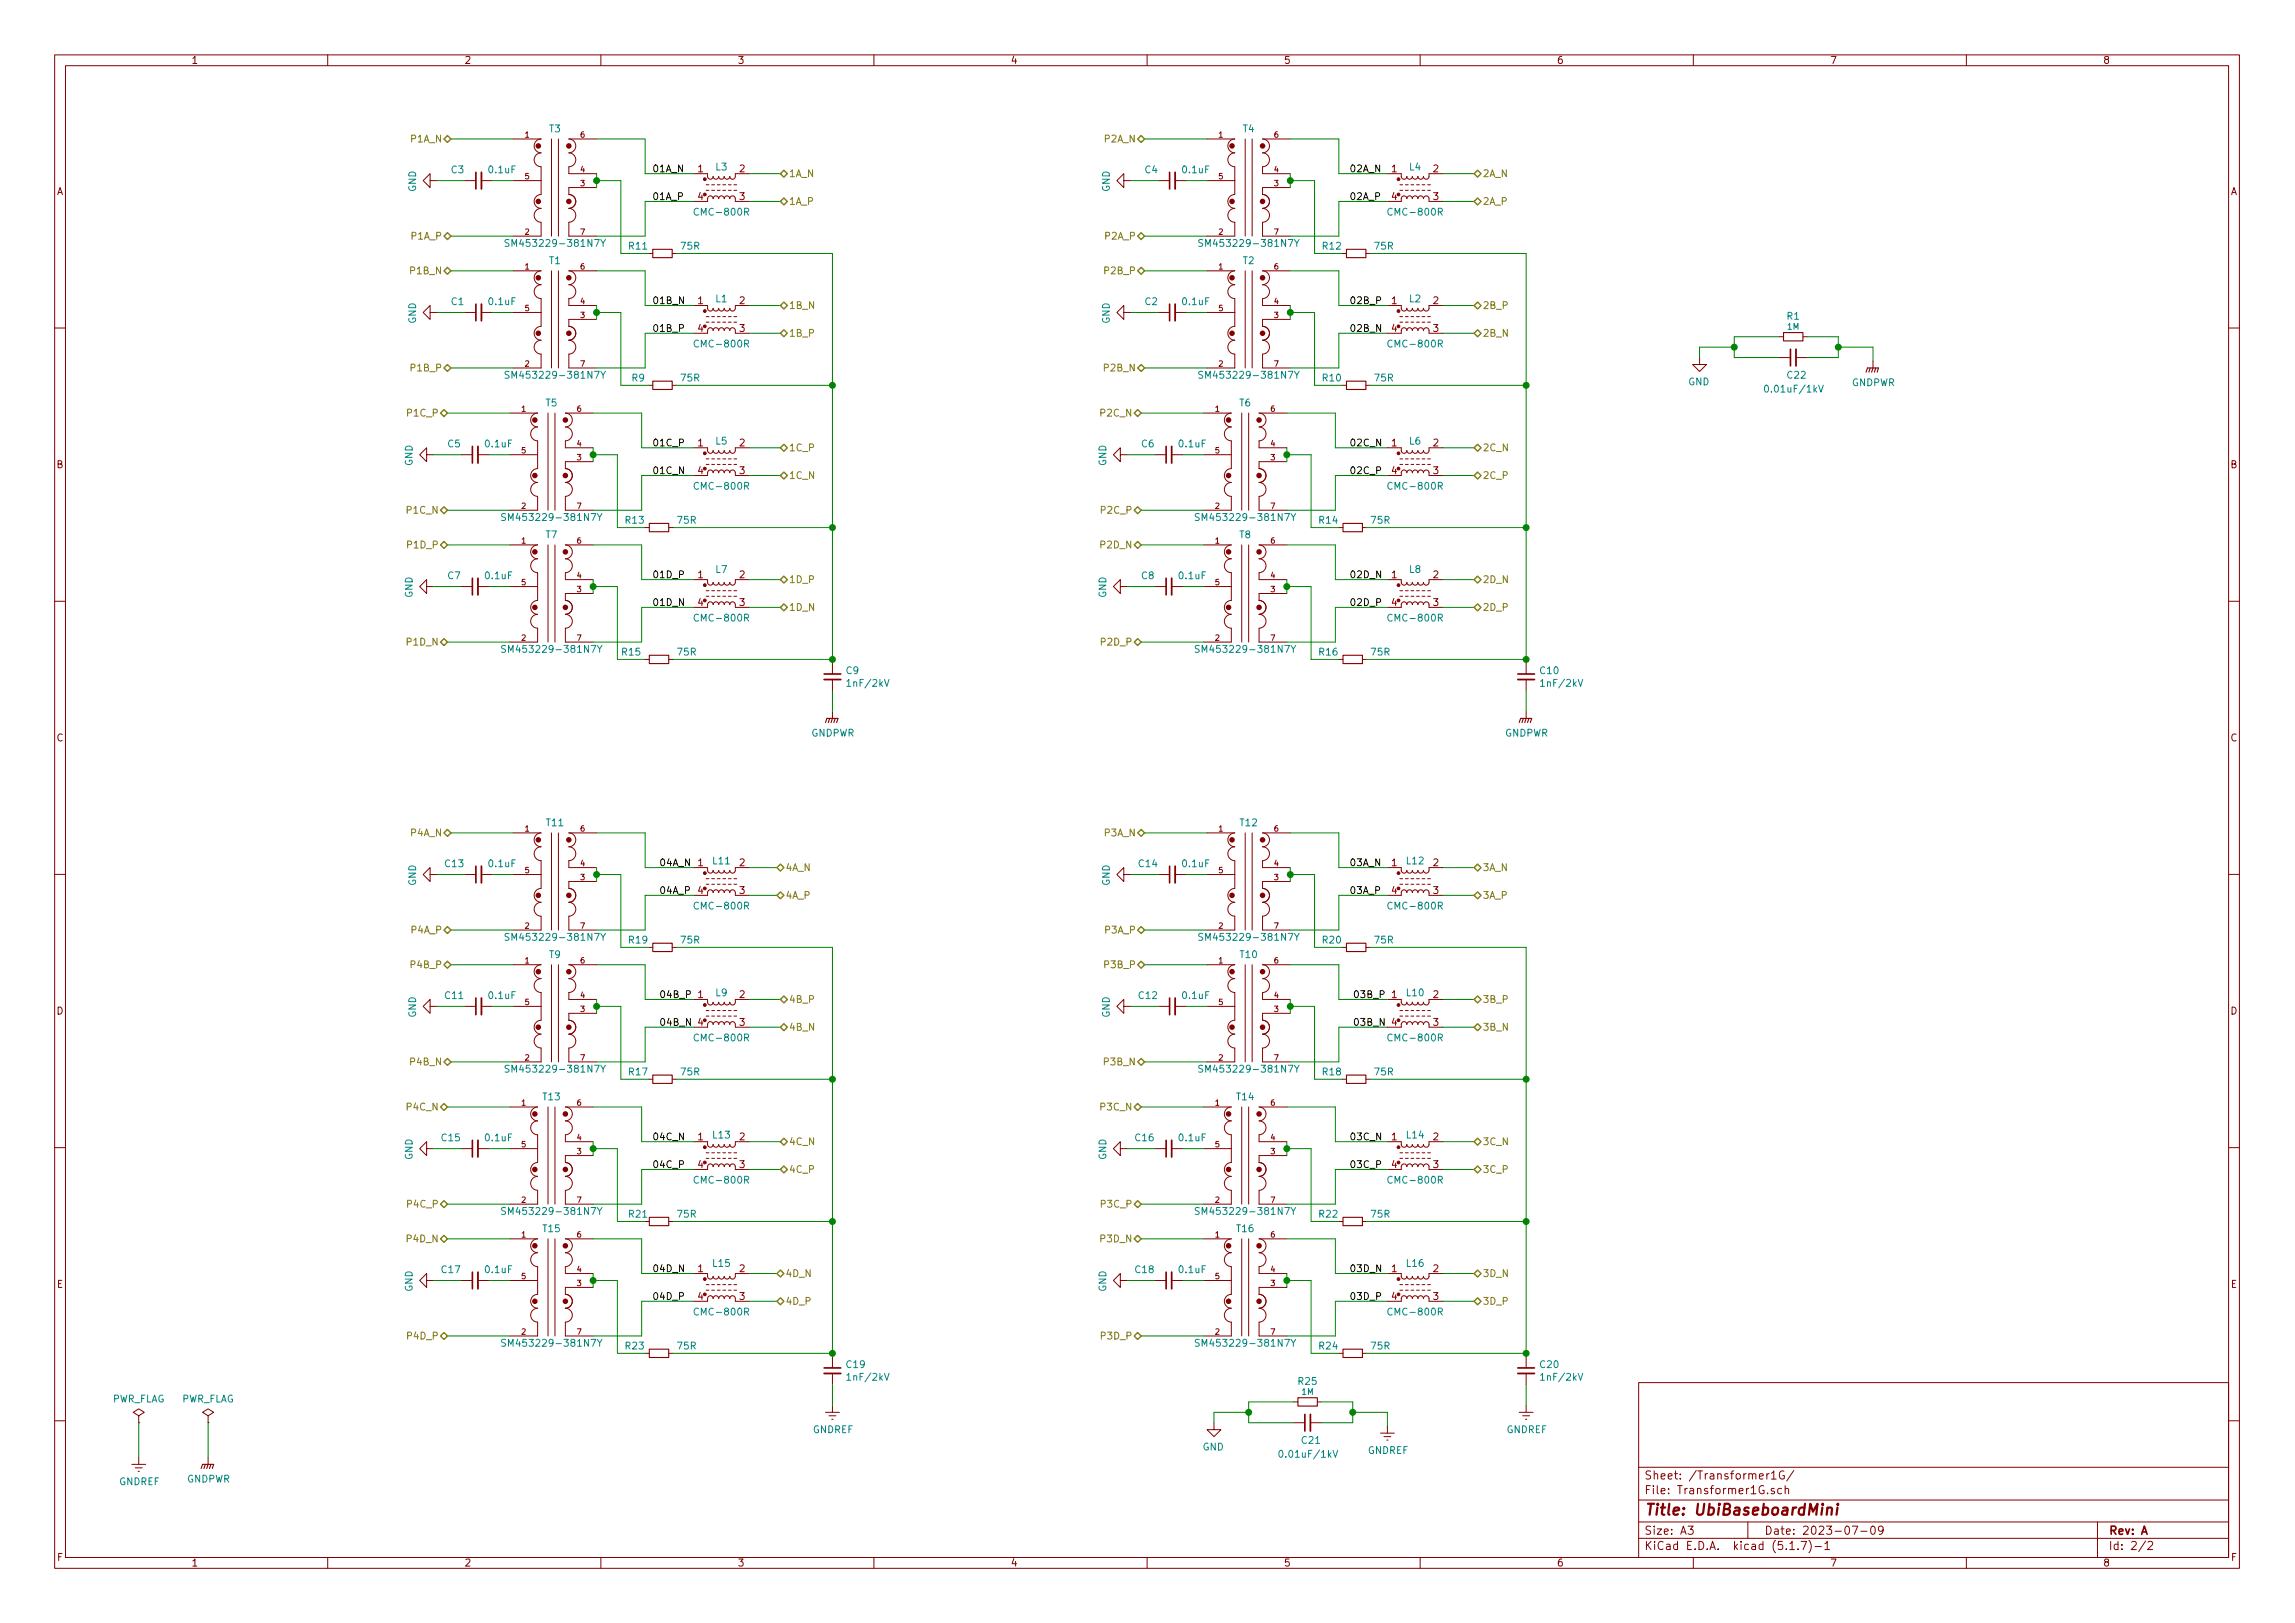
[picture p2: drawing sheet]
<svg xmlns="http://www.w3.org/2000/svg" width="420mm" height="297mm" viewBox="0 0 420 297" stroke-linecap="round" stroke-linejoin="round" font-family="sans-serif">
<defs><g id="words">
<text font-size="2.8" fill="#840000" x="301" y="277.3">Title: UbiBaseboardMini</text>
<g font-size="2.1" fill="#840000">
<text x="301" y="273.5">File: Transformer1G.sch</text>
<text x="301" y="270.8">Sheet: /Transformer1G/</text>
<text x="301" y="280.9">Size: A3</text>
<text x="323" y="280.9">Date: 2023-07-09</text>
<text x="386" y="280.9">Rev: A</text>
<text x="301" y="283.7">KiCad E.D.A. kicad (5.1.7)-1</text>
<text x="386" y="283.7">Id: 2/2</text>
</g>
<g font-size="1.8" fill="#840000">
<text x="35" y="11.7">1</text>
<text x="85" y="11.7">2</text>
<text x="135" y="11.7">3</text>
<text x="185" y="11.7">4</text>
<text x="235" y="11.7">5</text>
<text x="285" y="11.7">6</text>
<text x="335" y="11.7">7</text>
<text x="385" y="11.7">8</text>
<text x="10.4" y="35.7">A</text>
<text x="127.8" y="31.5">1</text>
<text x="135.4" y="31.5">2</text>
<text x="254.8" y="31.5">1</text>
<text x="262.4" y="31.5">2</text>
<text x="408.4" y="35.7">A</text>
<text x="127.8" y="36.6">4</text>
<text x="135.4" y="36.6">3</text>
<text x="254.8" y="36.6">4</text>
<text x="262.4" y="36.6">3</text>
<text x="127.8" y="55.7">1</text>
<text x="135.4" y="55.7">2</text>
<text x="254.8" y="55.7">1</text>
<text x="262.4" y="55.7">2</text>
<text x="127.8" y="60.7">4</text>
<text x="135.4" y="60.7">3</text>
<text x="254.8" y="60.7">4</text>
<text x="262.4" y="60.7">3</text>
<text x="127.8" y="81.7">1</text>
<text x="135.4" y="81.7">2</text>
<text x="254.8" y="81.7">1</text>
<text x="262.4" y="81.7">2</text>
<text x="10.4" y="85.7">B</text>
<text x="127.8" y="86.8">4</text>
<text x="135.4" y="86.8">3</text>
<text x="254.8" y="86.8">4</text>
<text x="262.4" y="86.8">3</text>
<text x="408.4" y="85.7">B</text>
<text x="127.8" y="105.8">1</text>
<text x="135.4" y="105.8">2</text>
<text x="254.8" y="105.8">1</text>
<text x="262.4" y="105.8">2</text>
<text x="127.8" y="110.9">4</text>
<text x="135.4" y="110.9">3</text>
<text x="254.8" y="110.9">4</text>
<text x="262.4" y="110.9">3</text>
<text x="10.4" y="135.7">C</text>
<text x="408.4" y="135.7">C</text>
<text x="127.8" y="158.5">1</text>
<text x="135.4" y="158.5">2</text>
<text x="254.8" y="158.5">1</text>
<text x="262.4" y="158.5">2</text>
<text x="127.8" y="163.6">4</text>
<text x="135.4" y="163.6">3</text>
<text x="254.8" y="163.6">4</text>
<text x="262.4" y="163.6">3</text>
<text x="10.4" y="185.7">D</text>
<text x="127.8" y="182.7">1</text>
<text x="135.4" y="182.7">2</text>
<text x="254.8" y="182.7">1</text>
<text x="262.4" y="182.7">2</text>
<text x="408.4" y="185.7">D</text>
<text x="127.8" y="187.7">4</text>
<text x="135.4" y="187.7">3</text>
<text x="254.8" y="187.7">4</text>
<text x="262.4" y="187.7">3</text>
<text x="127.8" y="208.7">1</text>
<text x="135.4" y="208.7">2</text>
<text x="254.8" y="208.7">1</text>
<text x="262.4" y="208.7">2</text>
<text x="127.8" y="213.8">4</text>
<text x="135.4" y="213.8">3</text>
<text x="254.8" y="213.8">4</text>
<text x="262.4" y="213.8">3</text>
<text x="127.8" y="232.8">1</text>
<text x="135.4" y="232.8">2</text>
<text x="254.8" y="232.8">1</text>
<text x="262.4" y="232.8">2</text>
<text x="10.4" y="235.7">E</text>
<text x="127.8" y="237.9">4</text>
<text x="135.4" y="237.9">3</text>
<text x="254.8" y="237.9">4</text>
<text x="262.4" y="237.9">3</text>
<text x="408.4" y="235.7">E</text>
<text x="10.5" y="285.7">F</text>
<text x="35" y="286.7">1</text>
<text x="85" y="286.7">2</text>
<text x="135" y="286.7">3</text>
<text x="185" y="286.7">4</text>
<text x="235" y="286.7">5</text>
<text x="285" y="286.7">6</text>
<text x="335" y="286.7">7</text>
<text x="385" y="286.7">8</text>
<text x="408.5" y="285.7">F</text>
</g>
<g font-size="1.8" fill="#848400">
<text x="75.3" y="26.1">P1A_N</text>
<text x="202.3" y="26.1">P2A_N</text>
<text x="144.4" y="32.4">1A_N</text>
<text x="271.4" y="32.4">2A_N</text>
<text x="144.4" y="37.5">1A_P</text>
<text x="271.4" y="37.5">2A_P</text>
<text x="75.4" y="43.9">P1A_P</text>
<text x="202.4" y="43.9">P2A_P</text>
<text x="75.3" y="50.2">P1B_N</text>
<text x="202.4" y="50.2">P2B_P</text>
<text x="144.4" y="56.6">1B_N</text>
<text x="271.4" y="56.6">2B_P</text>
<text x="144.4" y="61.6">1B_P</text>
<text x="271.4" y="61.6">2B_N</text>
<text x="75.4" y="68">P1B_P</text>
<text x="202.3" y="68">P2B_N</text>
<text x="74.8" y="76.2">P1C_P</text>
<text x="201.7" y="76.2">P2C_N</text>
<text x="144.4" y="82.6">1C_P</text>
<text x="271.4" y="82.6">2C_N</text>
<text x="144.4" y="87.7">1C_N</text>
<text x="271.4" y="87.7">2C_P</text>
<text x="74.7" y="94">P1C_N</text>
<text x="201.8" y="94">P2C_P</text>
<text x="74.8" y="100.4">P1D_P</text>
<text x="201.7" y="100.4">P2D_N</text>
<text x="144.4" y="106.7">1D_P</text>
<text x="271.4" y="106.7">2D_N</text>
<text x="144.4" y="111.8">1D_N</text>
<text x="271.4" y="111.8">2D_P</text>
<text x="74.7" y="118.1">P1D_N</text>
<text x="201.8" y="118.1">P2D_P</text>
<text x="75.3" y="153.1">P4A_N</text>
<text x="202.3" y="153.1">P3A_N</text>
<text x="143.8" y="159.4">4A_N</text>
<text x="271.4" y="159.4">3A_N</text>
<text x="143.8" y="164.5">4A_P</text>
<text x="271.4" y="164.5">3A_P</text>
<text x="75.4" y="170.9">P4A_P</text>
<text x="202.4" y="170.9">P3A_P</text>
<text x="75.4" y="177.2">P4B_P</text>
<text x="202.4" y="177.2">P3B_P</text>
<text x="144.4" y="183.6">4B_P</text>
<text x="271.4" y="183.6">3B_P</text>
<text x="144.4" y="188.6">4B_N</text>
<text x="271.4" y="188.6">3B_N</text>
<text x="75.3" y="195">P4B_N</text>
<text x="202.3" y="195">P3B_N</text>
<text x="74.7" y="203.2">P4C_N</text>
<text x="201.7" y="203.2">P3C_N</text>
<text x="144.4" y="209.6">4C_N</text>
<text x="271.4" y="209.6">3C_N</text>
<text x="144.4" y="214.7">4C_P</text>
<text x="271.4" y="214.7">3C_P</text>
<text x="74.8" y="221">P4C_P</text>
<text x="201.8" y="221">P3C_P</text>
<text x="74.7" y="227.4">P4D_N</text>
<text x="201.7" y="227.4">P3D_N</text>
<text x="143.8" y="233.7">4D_N</text>
<text x="271.4" y="233.7">3D_N</text>
<text x="143.8" y="238.8">4D_P</text>
<text x="271.4" y="238.8">3D_P</text>
<text x="74.8" y="245.1">P4D_P</text>
<text x="201.8" y="245.1">P3D_P</text>
</g>
<g font-size="1.8" fill="#008484">
<text x="100.6" y="24.2">T3</text>
<text x="227.6" y="24.2">T4</text>
<text x="76.2" y="35.1" transform="rotate(-90 76.2 35.1)">GND</text>
<text x="82.7" y="31.7">C3</text>
<text x="89.6" y="31.7">0.1uF</text>
<text x="131.1" y="31.2">L3</text>
<text x="203.2" y="35.1" transform="rotate(-90 203.2 35.1)">GND</text>
<text x="209.7" y="31.7">C4</text>
<text x="216.6" y="31.7">0.1uF</text>
<text x="258.1" y="31.2">L4</text>
<text x="127.7" y="39.5">CMC-800R</text>
<text x="254.7" y="39.5">CMC-800R</text>
<text x="93.8" y="45.2">SM453229-381N7Y</text>
<text x="115.2" y="45.7">R11</text>
<text x="124.7" y="45.7">75R</text>
<text x="220.8" y="45.2">SM453229-381N7Y</text>
<text x="242.2" y="45.7">R12</text>
<text x="251.7" y="45.7">75R</text>
<text x="100.6" y="48.3">T1</text>
<text x="227.6" y="48.3">T2</text>
<text x="76.2" y="59.3" transform="rotate(-90 76.2 59.3)">GND</text>
<text x="82.7" y="55.8">C1</text>
<text x="89.6" y="55.8">0.1uF</text>
<text x="131.1" y="55.3">L1</text>
<text x="203.2" y="59.3" transform="rotate(-90 203.2 59.3)">GND</text>
<text x="209.7" y="55.8">C2</text>
<text x="216.6" y="55.8">0.1uF</text>
<text x="258.1" y="55.3">L2</text>
<text x="327.2" y="58.5">R1</text>
<text x="127.7" y="63.6">CMC-800R</text>
<text x="254.7" y="63.6">CMC-800R</text>
<text x="93.8" y="69.3">SM453229-381N7Y</text>
<text x="115.7" y="69.8">R9</text>
<text x="124.7" y="69.8">75R</text>
<text x="220.8" y="69.3">SM453229-381N7Y</text>
<text x="242.2" y="69.8">R10</text>
<text x="251.7" y="69.8">75R</text>
<text x="309.1" y="70.5">GND</text>
<text x="323.7" y="71.8">0.01uF/1kV</text>
<text x="327.3" y="69.3">C22</text>
<text x="339" y="70.7">GNDPWR</text>
<text x="99.9" y="74.4">T5</text>
<text x="226.9" y="74.4">T6</text>
<text x="82" y="81.9">C5</text>
<text x="89" y="81.9">0.1uF</text>
<text x="131.1" y="81.4">L5</text>
<text x="209" y="81.9">C6</text>
<text x="216" y="81.9">0.1uF</text>
<text x="258.1" y="81.4">L6</text>
<text x="75.5" y="85.3" transform="rotate(-90 75.5 85.3)">GND</text>
<text x="127.7" y="89.6">CMC-800R</text>
<text x="202.5" y="85.3" transform="rotate(-90 202.5 85.3)">GND</text>
<text x="254.7" y="89.6">CMC-800R</text>
<text x="93.2" y="95.3">SM453229-381N7Y</text>
<text x="114.6" y="95.8">R13</text>
<text x="124.1" y="95.8">75R</text>
<text x="220.2" y="95.3">SM453229-381N7Y</text>
<text x="241.6" y="95.8">R14</text>
<text x="251.1" y="95.8">75R</text>
<text x="99.9" y="98.5">T7</text>
<text x="226.9" y="98.5">T8</text>
<text x="82" y="106">C7</text>
<text x="89" y="106">0.1uF</text>
<text x="131.1" y="104.9">L7</text>
<text x="209" y="106">C8</text>
<text x="216" y="106">0.1uF</text>
<text x="258.1" y="104.9">L8</text>
<text x="75.5" y="109.4" transform="rotate(-90 75.5 109.4)">GND</text>
<text x="127.7" y="113.8">CMC-800R</text>
<text x="202.5" y="109.4" transform="rotate(-90 202.5 109.4)">GND</text>
<text x="254.7" y="113.8">CMC-800R</text>
<text x="93.2" y="119.5">SM453229-381N7Y</text>
<text x="113.9" y="120">R15</text>
<text x="124.1" y="120">75R</text>
<text x="220.2" y="119.5">SM453229-381N7Y</text>
<text x="241.6" y="120">R16</text>
<text x="251.1" y="120">75R</text>
<text x="154.9" y="123.4">C9</text>
<text x="155.5" y="125.7">1nF/2kV</text>
<text x="282" y="123.4">C10</text>
<text x="282.5" y="125.7">1nF/2kV</text>
<text x="148.5" y="134.8">GNDPWR</text>
<text x="275.5" y="134.8">GNDPWR</text>
<text x="100.1" y="151.2">T11</text>
<text x="227.1" y="151.2">T12</text>
<text x="81.5" y="158.7">C13</text>
<text x="89.6" y="158.7">0.1uF</text>
<text x="130.6" y="158.2">L11</text>
<text x="208.5" y="158.7">C14</text>
<text x="216.6" y="158.7">0.1uF</text>
<text x="257.6" y="158.2">L12</text>
<text x="76.2" y="162.1" transform="rotate(-90 76.2 162.1)">GND</text>
<text x="127.7" y="166.5">CMC-800R</text>
<text x="203.2" y="162.1" transform="rotate(-90 203.2 162.1)">GND</text>
<text x="254.7" y="166.5">CMC-800R</text>
<text x="93.8" y="172.2">SM453229-381N7Y</text>
<text x="115.2" y="172.7">R19</text>
<text x="124.7" y="172.7">75R</text>
<text x="220.8" y="172.2">SM453229-381N7Y</text>
<text x="242.2" y="172.7">R20</text>
<text x="251.7" y="172.7">75R</text>
<text x="100.6" y="175.3">T9</text>
<text x="227.1" y="175.3">T10</text>
<text x="81.5" y="182.8">C11</text>
<text x="89.6" y="182.8">0.1uF</text>
<text x="131.1" y="182.3">L9</text>
<text x="208.5" y="182.8">C12</text>
<text x="216.6" y="182.8">0.1uF</text>
<text x="257.6" y="182.3">L10</text>
<text x="76.2" y="186.3" transform="rotate(-90 76.2 186.3)">GND</text>
<text x="127.7" y="190.6">CMC-800R</text>
<text x="203.2" y="186.3" transform="rotate(-90 203.2 186.3)">GND</text>
<text x="254.7" y="190.6">CMC-800R</text>
<text x="93.8" y="196.3">SM453229-381N7Y</text>
<text x="115.2" y="196.8">R17</text>
<text x="124.7" y="196.8">75R</text>
<text x="220.8" y="196.3">SM453229-381N7Y</text>
<text x="242.2" y="196.8">R18</text>
<text x="251.7" y="196.8">75R</text>
<text x="99.4" y="201.4">T13</text>
<text x="226.4" y="201.4">T14</text>
<text x="80.9" y="208.9">C15</text>
<text x="89" y="208.9">0.1uF</text>
<text x="130.6" y="208.4">L13</text>
<text x="207.9" y="208.9">C16</text>
<text x="216" y="208.9">0.1uF</text>
<text x="257.6" y="208.4">L14</text>
<text x="75.5" y="212.3" transform="rotate(-90 75.5 212.3)">GND</text>
<text x="202.5" y="212.3" transform="rotate(-90 202.5 212.3)">GND</text>
<text x="127.7" y="216.6">CMC-800R</text>
<text x="254.7" y="216.6">CMC-800R</text>
<text x="93.2" y="222.3">SM453229-381N7Y</text>
<text x="99.4" y="225.5">T15</text>
<text x="115.2" y="222.8">R21</text>
<text x="124.1" y="222.8">75R</text>
<text x="220.2" y="222.3">SM453229-381N7Y</text>
<text x="226.4" y="225.5">T16</text>
<text x="241.6" y="222.8">R22</text>
<text x="251.1" y="222.8">75R</text>
<text x="80.9" y="233">C17</text>
<text x="89" y="233">0.1uF</text>
<text x="130.6" y="231.9">L15</text>
<text x="207.9" y="233">C18</text>
<text x="216" y="233">0.1uF</text>
<text x="257.6" y="231.9">L16</text>
<text x="75.5" y="236.4" transform="rotate(-90 75.5 236.4)">GND</text>
<text x="202.5" y="236.4" transform="rotate(-90 202.5 236.4)">GND</text>
<text x="127.7" y="240.8">CMC-800R</text>
<text x="254.7" y="240.8">CMC-800R</text>
<text x="93.2" y="246.5">SM453229-381N7Y</text>
<text x="114.6" y="247">R23</text>
<text x="124.1" y="247">75R</text>
<text x="155" y="250.4">C19</text>
<text x="220.2" y="246.5">SM453229-381N7Y</text>
<text x="241.6" y="247">R24</text>
<text x="251.1" y="247">75R</text>
<text x="282" y="250.4">C20</text>
<text x="20.4" y="256.7">PWR_FLAG</text>
<text x="33.1" y="256.7">PWR_FLAG</text>
<text x="155.5" y="252.7">1nF/2kV</text>
<text x="237.7" y="253.5">R25</text>
<text x="282.5" y="252.7">1nF/2kV</text>
<text x="148.8" y="262.3">GNDREF</text>
<text x="275.8" y="262.3">GNDREF</text>
<text x="220.2" y="265.5">GND</text>
<text x="234.8" y="266.8">0.01uF/1kV</text>
<text x="238.4" y="264.2">C21</text>
<text x="250.4" y="266.1">GNDREF</text>
<text x="21.8" y="271.8">GNDREF</text>
<text x="34.2" y="271.3">GNDPWR</text>
</g>
<g font-size="1.8">
<text x="119.4" y="31.5">01A_N</text>
<text x="247" y="31.5">02A_N</text>
<text x="119.4" y="36.6">01A_P</text>
<text x="247" y="36.6">02A_P</text>
<text x="119.4" y="55.7">01B_N</text>
<text x="247" y="55.7">02B_P</text>
<text x="119.4" y="60.7">01B_P</text>
<text x="247" y="60.7">02B_N</text>
<text x="119.4" y="81.7">01C_P</text>
<text x="247" y="81.7">02C_N</text>
<text x="119.4" y="86.8">01C_N</text>
<text x="247" y="86.8">02C_P</text>
<text x="119.4" y="105.8">01D_P</text>
<text x="247" y="105.8">02D_N</text>
<text x="119.4" y="110.9">01D_N</text>
<text x="247" y="110.9">02D_P</text>
<text x="120.6" y="158.5">04A_N</text>
<text x="247" y="158.5">03A_N</text>
<text x="120.6" y="163.6">04A_P</text>
<text x="247" y="163.6">03A_P</text>
<text x="120.6" y="182.7">04B_P</text>
<text x="247.6" y="182.7">03B_P</text>
<text x="120.6" y="187.7">04B_N</text>
<text x="247.6" y="187.7">03B_N</text>
<text x="119.4" y="208.7">04C_N</text>
<text x="247" y="208.7">03C_N</text>
<text x="119.4" y="213.8">04C_P</text>
<text x="247" y="213.8">03C_P</text>
<text x="119.4" y="232.8">04D_N</text>
<text x="247" y="232.8">03D_N</text>
<text x="119.4" y="237.9">04D_P</text>
<text x="247" y="237.9">03D_P</text>
</g>
<g font-size="1.5" fill="#008484">
<text x="327.3" y="60.3">1M</text>
<text x="238.4" y="255.3">1M</text>
</g>
<g font-size="1.4" fill="#840000">
<text x="96.1" y="25.2">1</text>
<text x="106.3" y="25.2">6</text>
<text x="223.1" y="25.2">1</text>
<text x="233.3" y="25.2">6</text>
<text x="96.1" y="32.8">5</text>
<text x="106.3" y="34.1">3</text>
<text x="106.3" y="31.5">4</text>
<text x="223.1" y="32.8">5</text>
<text x="233.3" y="34.1">3</text>
<text x="233.3" y="31.5">4</text>
<text x="96.1" y="43">2</text>
<text x="106.3" y="43">7</text>
<text x="223.1" y="43">2</text>
<text x="233.3" y="43">7</text>
<text x="96.1" y="49.3">1</text>
<text x="106.3" y="49.3">6</text>
<text x="223.1" y="49.3">1</text>
<text x="233.3" y="49.3">6</text>
<text x="96.1" y="56.9">5</text>
<text x="106.3" y="58.2">3</text>
<text x="106.3" y="55.7">4</text>
<text x="223.1" y="56.9">5</text>
<text x="233.3" y="58.2">3</text>
<text x="233.3" y="55.7">4</text>
<text x="96.1" y="67.1">2</text>
<text x="106.3" y="67.1">7</text>
<text x="223.1" y="67.1">2</text>
<text x="233.3" y="67.1">7</text>
<text x="95.5" y="75.3">1</text>
<text x="105.7" y="75.3">6</text>
<text x="222.5" y="75.3">1</text>
<text x="232.7" y="75.3">6</text>
<text x="95.5" y="83">5</text>
<text x="105.7" y="81.7">4</text>
<text x="222.5" y="83">5</text>
<text x="232.7" y="81.7">4</text>
<text x="105.7" y="84.2">3</text>
<text x="232.7" y="84.2">3</text>
<text x="95.5" y="93.1">2</text>
<text x="105.7" y="93.1">7</text>
<text x="222.5" y="93.1">2</text>
<text x="232.7" y="93.1">7</text>
<text x="95.5" y="99.5">1</text>
<text x="105.7" y="99.5">6</text>
<text x="222.5" y="99.5">1</text>
<text x="232.7" y="99.5">6</text>
<text x="95.5" y="107.1">5</text>
<text x="105.7" y="105.8">4</text>
<text x="222.5" y="107.1">5</text>
<text x="232.7" y="105.8">4</text>
<text x="105.7" y="108.4">3</text>
<text x="232.7" y="108.4">3</text>
<text x="95.5" y="117.3">2</text>
<text x="105.7" y="117.3">7</text>
<text x="222.5" y="117.3">2</text>
<text x="232.7" y="117.3">7</text>
<text x="96.1" y="152.2">1</text>
<text x="106.3" y="152.2">6</text>
<text x="223.1" y="152.2">1</text>
<text x="233.3" y="152.2">6</text>
<text x="96.1" y="159.8">5</text>
<text x="106.3" y="161.1">3</text>
<text x="106.3" y="158.5">4</text>
<text x="223.1" y="159.8">5</text>
<text x="233.3" y="161.1">3</text>
<text x="233.3" y="158.5">4</text>
<text x="96.1" y="170">2</text>
<text x="106.3" y="170">7</text>
<text x="223.1" y="170">2</text>
<text x="233.3" y="170">7</text>
<text x="96.1" y="176.3">1</text>
<text x="106.3" y="176.3">6</text>
<text x="223.1" y="176.3">1</text>
<text x="233.3" y="176.3">6</text>
<text x="96.1" y="183.9">5</text>
<text x="106.3" y="185.2">3</text>
<text x="106.3" y="182.7">4</text>
<text x="223.1" y="183.9">5</text>
<text x="233.3" y="185.2">3</text>
<text x="233.3" y="182.7">4</text>
<text x="96.1" y="194.1">2</text>
<text x="106.3" y="194.1">7</text>
<text x="223.1" y="194.1">2</text>
<text x="233.3" y="194.1">7</text>
<text x="95.5" y="202.3">1</text>
<text x="105.7" y="202.3">6</text>
<text x="222.5" y="202.3">1</text>
<text x="232.7" y="202.3">6</text>
<text x="95.5" y="210">5</text>
<text x="105.7" y="208.7">4</text>
<text x="222.5" y="210">5</text>
<text x="232.7" y="208.7">4</text>
<text x="105.7" y="211.2">3</text>
<text x="232.7" y="211.2">3</text>
<text x="95.5" y="220.1">2</text>
<text x="105.7" y="220.1">7</text>
<text x="222.5" y="220.1">2</text>
<text x="232.7" y="220.1">7</text>
<text x="95.5" y="226.5">1</text>
<text x="105.7" y="226.5">6</text>
<text x="222.5" y="226.5">1</text>
<text x="232.7" y="226.5">6</text>
<text x="105.7" y="232.8">4</text>
<text x="232.7" y="232.8">4</text>
<text x="95.5" y="234.1">5</text>
<text x="105.7" y="235.4">3</text>
<text x="222.5" y="234.1">5</text>
<text x="232.7" y="235.4">3</text>
<text x="95.5" y="244.3">2</text>
<text x="105.7" y="244.3">7</text>
<text x="222.5" y="244.3">2</text>
<text x="232.7" y="244.3">7</text>
</g>
</g></defs>
<g fill="none" stroke="#840000" stroke-width=".18">
<path d="M10 10h400v277h-400zM12 12h396v273.1h-396zM60 10v2M110 10v2M160 10v2M210 10v2M260 10v2M310 10v2M360 10v2M78.7 33.1v-1.3l-1.2 1.3 1.2 1.2v-1.2h1.3M85.1 33.1h2M88.1 33.1h2.1"/>
<path d="M94 25.4h5.1a1.27 1.27 0 0 0-1.3 1.3 1.27 1.27 0 0 0 1.3 1.3 1.27 1.27 0 0 0-1.3 1.2 1.27 1.27 0 0 0 1.3 1.3v5.1a1.27 1.27 0 0 0-1.3 1.3 1.27 1.27 0 0 0 1.3 1.2 1.27 1.27 0 0 0-1.3 1.3 1.27 1.27 0 0 0 1.3 1.3v2.5h-5.1M94 33.1h5.1M101 25.4v17.8M102.2 25.4v17.8M109.2 34.3h-5.1v1.3a1.27 1.27 0 0 1 1.3 1.3 1.27 1.27 0 0 1-1.3 1.2 1.27 1.27 0 0 1 1.3 1.3 1.27 1.27 0 0 1-1.3 1.3v2.5h5.1M109.2 25.4h-5.1a1.27 1.27 0 0 1 1.3 1.3 1.27 1.27 0 0 1-1.3 1.3 1.27 1.27 0 0 1 1.3 1.2 1.27 1.27 0 0 1-1.3 1.3v1.3h5.1M127 36.9h2.5l.1-.7 .3-.3 .5 .1 .2 .4 .1-.4 .3-.1 .4 .1 .2 .4 .1-.4 .3-.1 .4 .1 .2 .4 .1-.4 .3-.1 .4 .1 .2 .4 .2-.4 .4-.1 .4 .3v.7h2.6M127 31.8h2.5l.1 .7 .4 .3 .4-.1 .2-.4 .1 .3 .3 .2 .4-.1 .2-.4 .1 .3 .3 .2 .4-.1 .2-.4 .3 .5 .5-.1 .2-.4 .2 .4 .4 .1 .4-.3v-.7h2.6M129.3 34.8h.5M129.3 33.8h.5M130.3 34.8h.5M130.3 33.8h.5"/>
<path d="M131.3 34.8h.5M131.3 33.8h.5M132.3 34.8h.5M132.3 33.8h.5M133.3 34.8h.6M133.3 33.8h.6M134.4 34.8h.5M134.4 33.8h.5M205.7 33.1v-1.3l-1.2 1.3 1.2 1.2v-1.2h1.3M212.1 33.1h2M215.1 33.1h2.1M221 25.4h5.1a1.27 1.27 0 0 0-1.3 1.3 1.27 1.27 0 0 0 1.3 1.3 1.27 1.27 0 0 0-1.3 1.2 1.27 1.27 0 0 0 1.3 1.3v5.1a1.27 1.27 0 0 0-1.3 1.3 1.27 1.27 0 0 0 1.3 1.2 1.27 1.27 0 0 0-1.3 1.3 1.27 1.27 0 0 0 1.3 1.3v2.5h-5.1"/>
<path d="M221 33.1h5.1M228 25.4v17.8M229.2 25.4v17.8M236.2 34.3h-5.1v1.3a1.27 1.27 0 0 1 1.3 1.3 1.27 1.27 0 0 1-1.3 1.2 1.27 1.27 0 0 1 1.3 1.3 1.27 1.27 0 0 1-1.3 1.3v2.5h5.1M236.2 25.4h-5.1a1.27 1.27 0 0 1 1.3 1.3 1.27 1.27 0 0 1-1.3 1.3 1.27 1.27 0 0 1 1.3 1.2 1.27 1.27 0 0 1-1.3 1.3v1.3h5.1M254 36.9h2.5l.1-.7 .3-.3 .5 .1 .2 .4 .1-.4 .3-.1 .4 .1 .2 .4 .1-.4 .3-.1 .4 .1 .2 .4 .1-.4 .3-.1 .4 .1 .2 .4 .2-.4 .4-.1 .4 .3v.7h2.6M254 31.8h2.5l.1 .7 .4 .3 .4-.1 .2-.4 .1 .3 .3 .2 .4-.1 .2-.4 .1 .3 .3 .2 .4-.1 .2-.4 .3 .5 .5-.1 .2-.4 .2 .4 .4 .1 .4-.3v-.7h2.6M256.3 34.8h.5M256.3 33.8h.5M257.3 34.8h.5M257.3 33.8h.5M258.3 34.8h.5"/>
<path d="M258.3 33.8h.5M259.3 34.8h.5M259.3 33.8h.5M260.3 34.8h.6M260.3 33.8h.6M261.4 34.8h.5M261.4 33.8h.5M78.7 57.2v-1.3l-1.2 1.3 1.2 1.3v-1.3h1.3M85.1 57.2h2M88.1 57.2h2.1M94 49.6h5.1a1.27 1.27 0 0 0-1.3 1.2 1.27 1.27 0 0 0 1.3 1.3 1.27 1.27 0 0 0-1.3 1.3 1.27 1.27 0 0 0 1.3 1.2v5.1a1.27 1.27 0 0 0-1.3 1.3 1.27 1.27 0 0 0 1.3 1.3 1.27 1.27 0 0 0-1.3 1.2 1.27 1.27 0 0 0 1.3 1.3v2.5h-5.1M94 57.2h5.1"/>
<path d="M101 49.6v17.7M102.2 49.6v17.7M109.2 58.5h-5.1v1.2a1.27 1.27 0 0 1 1.3 1.3 1.27 1.27 0 0 1-1.3 1.3 1.27 1.27 0 0 1 1.3 1.2 1.27 1.27 0 0 1-1.3 1.3v2.5h5.1M109.2 49.6h-5.1a1.27 1.27 0 0 1 1.3 1.2 1.27 1.27 0 0 1-1.3 1.3 1.27 1.27 0 0 1 1.3 1.3 1.27 1.27 0 0 1-1.3 1.2v1.3h5.1M118.7 46.4h.8M123.1 46.4h.7M127 55.9h2.5l.1 .7 .4 .3 .4-.1 .2-.4 .1 .3 .3 .2 .4-.1 .2-.4 .1 .3 .3 .2 .4-.1 .2-.4 .3 .5 .5-.1 .2-.4 .2 .4 .4 .1 .4-.3v-.7h2.6M129.3 59h.5M129.3 57.9h.5M130.3 59h.5M130.3 57.9h.5M131.3 59h.5"/>
<path d="M131.3 57.9h.5M132.3 59h.5M132.3 57.9h.5M133.3 59h.6M133.3 57.9h.6M134.4 59h.5M134.4 57.9h.5M205.7 57.2v-1.3l-1.2 1.3 1.2 1.3v-1.3h1.3M212.1 57.2h2M215.1 57.2h2.1M221 49.6h5.1a1.27 1.27 0 0 0-1.3 1.2 1.27 1.27 0 0 0 1.3 1.3 1.27 1.27 0 0 0-1.3 1.3 1.27 1.27 0 0 0 1.3 1.2v5.1a1.27 1.27 0 0 0-1.3 1.3 1.27 1.27 0 0 0 1.3 1.3 1.27 1.27 0 0 0-1.3 1.2 1.27 1.27 0 0 0 1.3 1.3v2.5h-5.1M221 57.2h5.1"/>
<path d="M228 49.6v17.7M229.2 49.6v17.7M236.2 58.5h-5.1v1.2a1.27 1.27 0 0 1 1.3 1.3 1.27 1.27 0 0 1-1.3 1.3 1.27 1.27 0 0 1 1.3 1.2 1.27 1.27 0 0 1-1.3 1.3v2.5h5.1M236.2 49.6h-5.1a1.27 1.27 0 0 1 1.3 1.2 1.27 1.27 0 0 1-1.3 1.3 1.27 1.27 0 0 1 1.3 1.3 1.27 1.27 0 0 1-1.3 1.2v1.3h5.1M245.7 46.4h.8M250.1 46.4h.7M254 55.9h2.5l.1 .7 .4 .3 .4-.1 .2-.4 .1 .3 .3 .2 .4-.1 .2-.4 .1 .3 .3 .2 .4-.1 .2-.4 .3 .5 .5-.1 .2-.4 .2 .4 .4 .1 .4-.3v-.7h2.6M256.3 59h.5M256.3 57.9h.5M257.3 59h.5M257.3 57.9h.5M258.3 59h.5"/>
<path d="M258.3 57.9h.5M259.3 59h.5M259.3 57.9h.5M260.3 59h.6M260.3 57.9h.6M261.4 59h.5M261.4 57.9h.5M10 60h2M93.3 75.6h5.1a1.27 1.27 0 0 0-1.2 1.3 1.27 1.27 0 0 0 1.2 1.2 1.27 1.27 0 0 0-1.2 1.3 1.27 1.27 0 0 0 1.2 1.3v5.1a1.27 1.27 0 0 0-1.2 1.2 1.27 1.27 0 0 0 1.2 1.3 1.27 1.27 0 0 0-1.2 1.3 1.27 1.27 0 0 0 1.2 1.2v2.6h-5.1M100.3 75.6v17.8M101.6 75.6v17.8M108.6 75.6h-5.1a1.27 1.27 0 0 1 1.3 1.3 1.27 1.27 0 0 1-1.3 1.2 1.27 1.27 0 0 1 1.3 1.3 1.27 1.27 0 0 1-1.3 1.3v1.3h5.1"/>
<path d="M118.7 70.5h.8M123.1 70.5h.7M127 61h2.5l.1-.7 .3-.3 .5 .1 .2 .4 .1-.3 .3-.2 .4 .1 .2 .4 .1-.3 .3-.2 .4 .1 .2 .4 .1-.3 .3-.2 .4 .1 .2 .4 .2-.4 .4-.1 .4 .3v.7h2.6M220.3 75.6h5.1a1.27 1.27 0 0 0-1.2 1.3 1.27 1.27 0 0 0 1.2 1.2 1.27 1.27 0 0 0-1.2 1.3 1.27 1.27 0 0 0 1.2 1.3v5.1a1.27 1.27 0 0 0-1.2 1.2 1.27 1.27 0 0 0 1.2 1.3 1.27 1.27 0 0 0-1.2 1.3 1.27 1.27 0 0 0 1.2 1.2v2.6h-5.1M227.3 75.6v17.8M228.6 75.6v17.8M235.6 75.6h-5.1a1.27 1.27 0 0 1 1.3 1.3 1.27 1.27 0 0 1-1.3 1.2 1.27 1.27 0 0 1 1.3 1.3 1.27 1.27 0 0 1-1.3 1.3v1.3h5.1M245.7 70.5h.8M250.1 70.5h.7M254 61h2.5l.1-.7 .3-.3 .5 .1 .2 .4 .1-.3 .3-.2 .4 .1 .2 .4 .1-.3 .3-.2 .4 .1 .2 .4 .1-.3 .3-.2 .4 .1 .2 .4 .2-.4 .4-.1 .4 .3v.7h2.6M311.1 65.4v1.3h-1.2l1.2 1.3 1.3-1.3h-1.3M325.8 65.4h2"/>
<path d="M325.8 61.6h.7M328.8 65.4h2M330.1 61.6h.7M342.9 66.1v1.2M408 60h2M78.1 83.2v-1.2l-1.3 1.2 1.3 1.3v-1.3h1.3M84.5 83.2h2M87.5 83.2h2M93.3 99.7h5.1a1.27 1.27 0 0 0-1.2 1.3 1.27 1.27 0 0 0 1.2 1.3 1.27 1.27 0 0 0-1.2 1.2 1.27 1.27 0 0 0 1.2 1.3v5.1a1.27 1.27 0 0 0-1.2 1.3 1.27 1.27 0 0 0 1.2 1.2 1.27 1.27 0 0 0-1.2 1.3 1.27 1.27 0 0 0 1.2 1.3v2.5h-5.1M93.3 83.2h5.1M100.3 99.7v17.8M101.6 99.7v17.8"/>
<path d="M108.6 99.7h-5.1a1.27 1.27 0 0 1 1.3 1.3 1.27 1.27 0 0 1-1.3 1.3 1.27 1.27 0 0 1 1.3 1.2 1.27 1.27 0 0 1-1.3 1.3v1.3h5.1M108.6 84.5h-5.1v1.3a1.27 1.27 0 0 1 1.3 1.2 1.27 1.27 0 0 1-1.3 1.3 1.27 1.27 0 0 1 1.3 1.3 1.27 1.27 0 0 1-1.3 1.2v2.6h5.1M118.1 96.6h.8M122.4 96.6h.8M127 87h2.5l.1-.7 .3-.3 .5 .1 .2 .4 .1-.3 .3-.2 .4 .1 .2 .4 .1-.3 .3-.2 .4 .1 .2 .4 .1-.3 .3-.2 .4 .1 .2 .4 .2-.4 .4-.1 .4 .3v.7h2.6M127 82h2.5l.1 .6 .4 .4 .4-.1 .2-.4 .1 .3 .3 .2 .4-.1 .2-.4 .1 .3 .3 .2 .4-.1 .2-.4 .3 .4h.5l.2-.4 .2 .3 .4 .2 .4-.4v-.6h2.6M129.3 85h.5M129.3 84h.5M130.3 85h.5M130.3 84h.5M131.3 85h.5M131.3 84h.5"/>
<path d="M132.3 85h.5M132.3 84h.5M133.3 85h.6M133.3 84h.6M134.4 85h.5M134.4 84h.5M205.1 83.2v-1.2l-1.3 1.2 1.3 1.3v-1.3h1.3M211.5 83.2h2M214.5 83.2h2M220.3 99.7h5.1a1.27 1.27 0 0 0-1.2 1.3 1.27 1.27 0 0 0 1.2 1.3 1.27 1.27 0 0 0-1.2 1.2 1.27 1.27 0 0 0 1.2 1.3v5.1a1.27 1.27 0 0 0-1.2 1.3 1.27 1.27 0 0 0 1.2 1.2 1.27 1.27 0 0 0-1.2 1.3 1.27 1.27 0 0 0 1.2 1.3v2.5h-5.1M220.3 83.2h5.1M227.3 99.7v17.8"/>
<path d="M228.6 99.7v17.8M235.6 99.7h-5.1a1.27 1.27 0 0 1 1.3 1.3 1.27 1.27 0 0 1-1.3 1.3 1.27 1.27 0 0 1 1.3 1.2 1.27 1.27 0 0 1-1.3 1.3v1.3h5.1M235.6 84.5h-5.1v1.3a1.27 1.27 0 0 1 1.3 1.2 1.27 1.27 0 0 1-1.3 1.3 1.27 1.27 0 0 1 1.3 1.3 1.27 1.27 0 0 1-1.3 1.2v2.6h5.1M245.1 96.6h.8M249.4 96.6h.8M254 87h2.5l.1-.7 .3-.3 .5 .1 .2 .4 .1-.3 .3-.2 .4 .1 .2 .4 .1-.3 .3-.2 .4 .1 .2 .4 .1-.3 .3-.2 .4 .1 .2 .4 .2-.4 .4-.1 .4 .3v.7h2.6M254 82h2.5l.1 .6 .4 .4 .4-.1 .2-.4 .1 .3 .3 .2 .4-.1 .2-.4 .1 .3 .3 .2 .4-.1 .2-.4 .3 .4h.5l.2-.4 .2 .3 .4 .2 .4-.4v-.6h2.6M256.3 85h.5M256.3 84h.5M257.3 85h.5M257.3 84h.5M258.3 85h.5"/>
<path d="M258.3 84h.5M259.3 85h.5M259.3 84h.5M260.3 85h.6M260.3 84h.6M261.4 85h.5M261.4 84h.5M10 110h2M78.1 107.4v-1.3l-1.3 1.3 1.3 1.2v-1.2h1.3M84.5 107.4h2M87.5 107.4h2M93.3 107.4h5.1"/>
<path d="M108.6 108.6h-5.1v1.3a1.27 1.27 0 0 1 1.3 1.3 1.27 1.27 0 0 1-1.3 1.2 1.27 1.27 0 0 1 1.3 1.3 1.27 1.27 0 0 1-1.3 1.3v2.5h5.1M127 111.2h2.5l.1-.7 .3-.4 .5 .2 .2 .4 .1-.4 .3-.2 .4 .2 .2 .4 .1-.4 .3-.2 .4 .2 .2 .4 .1-.4 .3-.2 .4 .2 .2 .4 .2-.5 .4-.1 .4 .4v.7h2.6M127 106.1h2.5l.1 .7 .4 .3 .4-.1 .2-.4 .1 .3 .3 .2 .4-.1 .2-.4 .1 .3 .3 .2 .4-.1 .2-.4 .3 .5 .5-.1 .2-.4 .2 .4 .4 .1 .4-.3v-.7h2.6M129.3 109.1h.5M129.3 108.1h.5M130.3 109.1h.5M130.3 108.1h.5M131.3 109.1h.5M131.3 108.1h.5M132.3 109.1h.5M132.3 108.1h.5M133.3 109.1h.6"/>
<path d="M133.3 108.1h.6M134.4 109.1h.5M134.4 108.1h.5M205.1 107.4v-1.3l-1.3 1.3 1.3 1.2v-1.2h1.3M211.5 107.4h2M214.5 107.4h2M220.3 107.4h5.1M235.6 108.6h-5.1v1.3a1.27 1.27 0 0 1 1.3 1.3 1.27 1.27 0 0 1-1.3 1.2 1.27 1.27 0 0 1 1.3 1.3 1.27 1.27 0 0 1-1.3 1.3v2.5h5.1M254 111.2h2.5l.1-.7 .3-.4 .5 .2 .2 .4 .1-.4 .3-.2 .4 .2 .2 .4 .1-.4 .3-.2 .4 .2 .2 .4 .1-.4 .3-.2 .4 .2 .2 .4 .2-.5 .4-.1 .4 .4v.7h2.6M254 106.1h2.5l.1 .7 .4 .3 .4-.1 .2-.4 .1 .3 .3 .2 .4-.1 .2-.4 .1 .3 .3 .2 .4-.1 .2-.4 .3 .5 .5-.1 .2-.4 .2 .4 .4 .1 .4-.3v-.7h2.6M256.3 109.1h.5M256.3 108.1h.5"/>
<path d="M257.3 109.1h.5M257.3 108.1h.5M258.3 109.1h.5M258.3 108.1h.5M259.3 109.1h.5M259.3 108.1h.5M260.3 109.1h.6M260.3 108.1h.6M261.4 109.1h.5M261.4 108.1h.5M408 110h2M118.1 120.7h.8"/>
<path d="M122.4 120.7h.8M152.4 121.3v2.1M152.4 124.4v2M152.4 130.2v1.3M245.1 120.7h.8M249.4 120.7h.8M279.4 121.3v2.1M279.4 124.4v2M279.4 130.2v1.3M94 152.4h5.1a1.27 1.27 0 0 0-1.3 1.3 1.27 1.27 0 0 0 1.3 1.3 1.27 1.27 0 0 0-1.3 1.2 1.27 1.27 0 0 0 1.3 1.3v5.1a1.27 1.27 0 0 0-1.3 1.3 1.27 1.27 0 0 0 1.3 1.2 1.27 1.27 0 0 0-1.3 1.3 1.27 1.27 0 0 0 1.3 1.3v2.5h-5.1M101 152.4v17.8M102.2 152.4v17.8"/>
<path d="M109.2 152.4h-5.1a1.27 1.27 0 0 1 1.3 1.3 1.27 1.27 0 0 1-1.3 1.3 1.27 1.27 0 0 1 1.3 1.2 1.27 1.27 0 0 1-1.3 1.3v1.3h5.1M127 158.8h2.5l.1 .7 .4 .3 .4-.1 .2-.4 .1 .3 .3 .2 .4-.1 .2-.4 .1 .3 .3 .2 .4-.1 .2-.4 .3 .5 .5-.1 .2-.4 .2 .4 .4 .1 .4-.3v-.7h2.6M221 152.4h5.1a1.27 1.27 0 0 0-1.3 1.3 1.27 1.27 0 0 0 1.3 1.3 1.27 1.27 0 0 0-1.3 1.2 1.27 1.27 0 0 0 1.3 1.3v5.1a1.27 1.27 0 0 0-1.3 1.3 1.27 1.27 0 0 0 1.3 1.2 1.27 1.27 0 0 0-1.3 1.3 1.27 1.27 0 0 0 1.3 1.3v2.5h-5.1M228 152.4v17.8M229.2 152.4v17.8M236.2 152.4h-5.1a1.27 1.27 0 0 1 1.3 1.3 1.27 1.27 0 0 1-1.3 1.3 1.27 1.27 0 0 1 1.3 1.2 1.27 1.27 0 0 1-1.3 1.3v1.3h5.1M254 158.8h2.5l.1 .7 .4 .3 .4-.1 .2-.4 .1 .3 .3 .2 .4-.1 .2-.4 .1 .3 .3 .2 .4-.1 .2-.4 .3 .5 .5-.1 .2-.4 .2 .4 .4 .1 .4-.3v-.7h2.6M10 160h2M78.7 160.1v-1.3l-1.2 1.3 1.2 1.2v-1.2h1.3M85.1 160.1h2M88.1 160.1h2.1M94 176.6h5.1a1.27 1.27 0 0 0-1.3 1.2 1.27 1.27 0 0 0 1.3 1.3 1.27 1.27 0 0 0-1.3 1.3 1.27 1.27 0 0 0 1.3 1.2v5.1a1.27 1.27 0 0 0-1.3 1.3 1.27 1.27 0 0 0 1.3 1.3 1.27 1.27 0 0 0-1.3 1.2 1.27 1.27 0 0 0 1.3 1.3v2.5h-5.1"/>
<path d="M94 160.1h5.1M101 176.6v17.7M102.2 176.6v17.7M109.2 161.3h-5.1v1.3a1.27 1.27 0 0 1 1.3 1.3 1.27 1.27 0 0 1-1.3 1.2 1.27 1.27 0 0 1 1.3 1.3 1.27 1.27 0 0 1-1.3 1.3v2.5h5.1M109.2 176.6h-5.1a1.27 1.27 0 0 1 1.3 1.2 1.27 1.27 0 0 1-1.3 1.3 1.27 1.27 0 0 1 1.3 1.3 1.27 1.27 0 0 1-1.3 1.2v1.3h5.1M118.7 173.4h.8M123.1 173.4h.7M127 163.9h2.5l.1-.7 .3-.3 .5 .1 .2 .4 .1-.4 .3-.1 .4 .1 .2 .4 .1-.4 .3-.1 .4 .1 .2 .4 .1-.4 .3-.1 .4 .1 .2 .4 .2-.4 .4-.1 .4 .3v.7h2.6M129.3 161.8h.5M129.3 160.8h.5M130.3 161.8h.5M130.3 160.8h.5"/>
<path d="M131.3 161.8h.5M131.3 160.8h.5M132.3 161.8h.5M132.3 160.8h.5M133.3 161.8h.6M133.3 160.8h.6M134.4 161.8h.5M134.4 160.8h.5M205.7 160.1v-1.3l-1.2 1.3 1.2 1.2v-1.2h1.3M212.1 160.1h2M215.1 160.1h2.1M221 176.6h5.1a1.27 1.27 0 0 0-1.3 1.2 1.27 1.27 0 0 0 1.3 1.3 1.27 1.27 0 0 0-1.3 1.3 1.27 1.27 0 0 0 1.3 1.2v5.1a1.27 1.27 0 0 0-1.3 1.3 1.27 1.27 0 0 0 1.3 1.3 1.27 1.27 0 0 0-1.3 1.2 1.27 1.27 0 0 0 1.3 1.3v2.5h-5.1"/>
<path d="M221 160.1h5.1M228 176.6v17.7M229.2 176.6v17.7M236.2 176.6h-5.1a1.27 1.27 0 0 1 1.3 1.2 1.27 1.27 0 0 1-1.3 1.3 1.27 1.27 0 0 1 1.3 1.3 1.27 1.27 0 0 1-1.3 1.2v1.3h5.1M236.2 161.3h-5.1v1.3a1.27 1.27 0 0 1 1.3 1.3 1.27 1.27 0 0 1-1.3 1.2 1.27 1.27 0 0 1 1.3 1.3 1.27 1.27 0 0 1-1.3 1.3v2.5h5.1M245.7 173.4h.8M250.1 173.4h.7M254 163.9h2.5l.1-.7 .3-.3 .5 .1 .2 .4 .1-.4 .3-.1 .4 .1 .2 .4 .1-.4 .3-.1 .4 .1 .2 .4 .1-.4 .3-.1 .4 .1 .2 .4 .2-.4 .4-.1 .4 .3v.7h2.6M256.3 161.8h.5M256.3 160.8h.5M257.3 161.8h.5M257.3 160.8h.5"/>
<path d="M258.3 161.8h.5M258.3 160.8h.5M259.3 161.8h.5M259.3 160.8h.5M260.3 161.8h.6M260.3 160.8h.6M261.4 161.8h.5M261.4 160.8h.5M408 160h2M78.7 184.2v-1.3l-1.2 1.3 1.2 1.3v-1.3h1.3M85.1 184.2h2M88.1 184.2h2.1"/>
<path d="M94 184.2h5.1M109.2 185.5h-5.1v1.2a1.27 1.27 0 0 1 1.3 1.3 1.27 1.27 0 0 1-1.3 1.3 1.27 1.27 0 0 1 1.3 1.2 1.27 1.27 0 0 1-1.3 1.3v2.5h5.1M118.7 197.5h.8M123.1 197.5h.7M127 188h2.5l.1-.7 .3-.3 .5 .1 .2 .4 .1-.3 .3-.2 .4 .1 .2 .4 .1-.3 .3-.2 .4 .1 .2 .4 .1-.3 .3-.2 .4 .1 .2 .4 .2-.4 .4-.1 .4 .3v.7h2.6M127 182.9h2.5l.1 .7 .4 .3 .4-.1 .2-.4 .1 .3 .3 .2 .4-.1 .2-.4 .1 .3 .3 .2 .4-.1 .2-.4 .3 .5 .5-.1 .2-.4 .2 .4 .4 .1 .4-.3v-.7h2.6M129.3 186h.5M129.3 184.9h.5M130.3 186h.5M130.3 184.9h.5M131.3 186h.5M131.3 184.9h.5"/>
<path d="M132.3 186h.5M132.3 184.9h.5M133.3 186h.6M133.3 184.9h.6M134.4 186h.5M134.4 184.9h.5M205.7 184.2v-1.3l-1.2 1.3 1.2 1.3v-1.3h1.3M212.1 184.2h2M215.1 184.2h2.1M221 184.2h5.1M236.2 185.5h-5.1v1.2a1.27 1.27 0 0 1 1.3 1.3 1.27 1.27 0 0 1-1.3 1.3 1.27 1.27 0 0 1 1.3 1.2 1.27 1.27 0 0 1-1.3 1.3v2.5h5.1M245.7 197.5h.8"/>
<path d="M250.1 197.5h.7M254 188h2.5l.1-.7 .3-.3 .5 .1 .2 .4 .1-.3 .3-.2 .4 .1 .2 .4 .1-.3 .3-.2 .4 .1 .2 .4 .1-.3 .3-.2 .4 .1 .2 .4 .2-.4 .4-.1 .4 .3v.7h2.6M254 182.9h2.5l.1 .7 .4 .3 .4-.1 .2-.4 .1 .3 .3 .2 .4-.1 .2-.4 .1 .3 .3 .2 .4-.1 .2-.4 .3 .5 .5-.1 .2-.4 .2 .4 .4 .1 .4-.3v-.7h2.6M256.3 186h.5M256.3 184.9h.5M257.3 186h.5M257.3 184.9h.5M258.3 186h.5M258.3 184.9h.5M259.3 186h.5M259.3 184.9h.5M260.3 186h.6"/>
<path d="M260.3 184.9h.6M261.4 186h.5M261.4 184.9h.5M10 210h2M78.1 210.2v-1.2l-1.3 1.2 1.3 1.3v-1.3h1.3M84.5 210.2h2M87.5 210.2h2M93.3 202.6h5.1a1.27 1.27 0 0 0-1.2 1.3 1.27 1.27 0 0 0 1.2 1.2 1.27 1.27 0 0 0-1.2 1.3 1.27 1.27 0 0 0 1.2 1.3v5.1a1.27 1.27 0 0 0-1.2 1.2 1.27 1.27 0 0 0 1.2 1.3 1.27 1.27 0 0 0-1.2 1.3 1.27 1.27 0 0 0 1.2 1.2v2.6h-5.1M93.3 210.2h5.1M100.3 202.6v17.8M101.6 202.6v17.8M108.6 211.5h-5.1v1.3a1.27 1.27 0 0 1 1.3 1.2 1.27 1.27 0 0 1-1.3 1.3 1.27 1.27 0 0 1 1.3 1.3 1.27 1.27 0 0 1-1.3 1.2v2.6h5.1"/>
<path d="M108.6 202.6h-5.1a1.27 1.27 0 0 1 1.3 1.3 1.27 1.27 0 0 1-1.3 1.2 1.27 1.27 0 0 1 1.3 1.3 1.27 1.27 0 0 1-1.3 1.3v1.3h5.1M127 214h2.5l.1-.7 .3-.3 .5 .1 .2 .4 .1-.3 .3-.2 .4 .1 .2 .4 .1-.3 .3-.2 .4 .1 .2 .4 .1-.3 .3-.2 .4 .1 .2 .4 .2-.4 .4-.1 .4 .3v.7h2.6M127 209h2.5l.1 .6 .4 .4 .4-.1 .2-.4 .1 .3 .3 .2 .4-.1 .2-.4 .1 .3 .3 .2 .4-.1 .2-.4 .3 .4h.5l.2-.4 .2 .3 .4 .2 .4-.4v-.6h2.6M129.3 212h.5M129.3 211h.5M130.3 212h.5M130.3 211h.5M131.3 212h.5M131.3 211h.5M132.3 212h.5M132.3 211h.5M133.3 212h.6"/>
<path d="M133.3 211h.6M134.4 212h.5M134.4 211h.5M205.1 210.2v-1.2l-1.3 1.2 1.3 1.3v-1.3h1.3M211.5 210.2h2M214.5 210.2h2M220.3 202.6h5.1a1.27 1.27 0 0 0-1.2 1.3 1.27 1.27 0 0 0 1.2 1.2 1.27 1.27 0 0 0-1.2 1.3 1.27 1.27 0 0 0 1.2 1.3v5.1a1.27 1.27 0 0 0-1.2 1.2 1.27 1.27 0 0 0 1.2 1.3 1.27 1.27 0 0 0-1.2 1.3 1.27 1.27 0 0 0 1.2 1.2v2.6h-5.1M220.3 210.2h5.1M227.3 202.6v17.8M228.6 202.6v17.8M235.6 211.5h-5.1v1.3a1.27 1.27 0 0 1 1.3 1.2 1.27 1.27 0 0 1-1.3 1.3 1.27 1.27 0 0 1 1.3 1.3 1.27 1.27 0 0 1-1.3 1.2v2.6h5.1M235.6 202.6h-5.1a1.27 1.27 0 0 1 1.3 1.3 1.27 1.27 0 0 1-1.3 1.2 1.27 1.27 0 0 1 1.3 1.3 1.27 1.27 0 0 1-1.3 1.3v1.3h5.1"/>
<path d="M254 214h2.5l.1-.7 .3-.3 .5 .1 .2 .4 .1-.3 .3-.2 .4 .1 .2 .4 .1-.3 .3-.2 .4 .1 .2 .4 .1-.3 .3-.2 .4 .1 .2 .4 .2-.4 .4-.1 .4 .3v.7h2.6M254 209h2.5l.1 .6 .4 .4 .4-.1 .2-.4 .1 .3 .3 .2 .4-.1 .2-.4 .1 .3 .3 .2 .4-.1 .2-.4 .3 .4h.5l.2-.4 .2 .3 .4 .2 .4-.4v-.6h2.6M256.3 212h.5M256.3 211h.5M257.3 212h.5M257.3 211h.5M258.3 212h.5M258.3 211h.5M259.3 212h.5M259.3 211h.5M260.3 212h.6M260.3 211h.6"/>
<path d="M261.4 212h.5M261.4 211h.5M408 210h2M78.1 234.4v-1.3l-1.3 1.3 1.3 1.2v-1.2h1.3M84.5 234.4h2M87.5 234.4h2M93.3 226.7h5.1a1.27 1.27 0 0 0-1.2 1.3 1.27 1.27 0 0 0 1.2 1.3 1.27 1.27 0 0 0-1.2 1.2 1.27 1.27 0 0 0 1.2 1.3v5.1a1.27 1.27 0 0 0-1.2 1.3 1.27 1.27 0 0 0 1.2 1.2 1.27 1.27 0 0 0-1.2 1.3 1.27 1.27 0 0 0 1.2 1.3v2.5h-5.1M93.3 234.4h5.1M100.3 226.7v17.8M101.6 226.7v17.8M108.6 235.6h-5.1v1.3a1.27 1.27 0 0 1 1.3 1.3 1.27 1.27 0 0 1-1.3 1.2 1.27 1.27 0 0 1 1.3 1.3 1.27 1.27 0 0 1-1.3 1.3v2.5h5.1M108.6 226.7h-5.1a1.27 1.27 0 0 1 1.3 1.3 1.27 1.27 0 0 1-1.3 1.3 1.27 1.27 0 0 1 1.3 1.2 1.27 1.27 0 0 1-1.3 1.3v1.3h5.1"/>
<path d="M118.1 223.6h.8M122.4 223.6h.8M127 238.2h2.5l.1-.7 .3-.4 .5 .2 .2 .4 .1-.4 .3-.2 .4 .2 .2 .4 .1-.4 .3-.2 .4 .2 .2 .4 .1-.4 .3-.2 .4 .2 .2 .4 .2-.5 .4-.1 .4 .4v.7h2.6M127 233.1h2.5l.1 .7 .4 .3 .4-.1 .2-.4 .1 .3 .3 .2 .4-.1 .2-.4 .1 .3 .3 .2 .4-.1 .2-.4 .3 .5 .5-.1 .2-.4 .2 .4 .4 .1 .4-.3v-.7h2.6M129.3 236.1h.5M129.3 235.1h.5M130.3 236.1h.5M130.3 235.1h.5M131.3 236.1h.5M131.3 235.1h.5M132.3 236.1h.5M132.3 235.1h.5"/>
<path d="M133.3 236.1h.6M133.3 235.1h.6M134.4 236.1h.5M134.4 235.1h.5M205.1 234.4v-1.3l-1.3 1.3 1.3 1.2v-1.2h1.3M211.5 234.4h2M214.5 234.4h2M220.3 226.7h5.1a1.27 1.27 0 0 0-1.2 1.3 1.27 1.27 0 0 0 1.2 1.3 1.27 1.27 0 0 0-1.2 1.2 1.27 1.27 0 0 0 1.2 1.3v5.1a1.27 1.27 0 0 0-1.2 1.3 1.27 1.27 0 0 0 1.2 1.2 1.27 1.27 0 0 0-1.2 1.3 1.27 1.27 0 0 0 1.2 1.3v2.5h-5.1M220.3 234.4h5.1M227.3 226.7v17.8M228.6 226.7v17.8M235.6 235.6h-5.1v1.3a1.27 1.27 0 0 1 1.3 1.3 1.27 1.27 0 0 1-1.3 1.2 1.27 1.27 0 0 1 1.3 1.3 1.27 1.27 0 0 1-1.3 1.3v2.5h5.1"/>
<path d="M235.6 226.7h-5.1a1.27 1.27 0 0 1 1.3 1.3 1.27 1.27 0 0 1-1.3 1.3 1.27 1.27 0 0 1 1.3 1.2 1.27 1.27 0 0 1-1.3 1.3v1.3h5.1M245.1 223.6h.8M249.4 223.6h.8M254 238.2h2.5l.1-.7 .3-.4 .5 .2 .2 .4 .1-.4 .3-.2 .4 .2 .2 .4 .1-.4 .3-.2 .4 .2 .2 .4 .1-.4 .3-.2 .4 .2 .2 .4 .2-.5 .4-.1 .4 .4v.7h2.6M254 233.1h2.5l.1 .7 .4 .3 .4-.1 .2-.4 .1 .3 .3 .2 .4-.1 .2-.4 .1 .3 .3 .2 .4-.1 .2-.4 .3 .5 .5-.1 .2-.4 .2 .4 .4 .1 .4-.3v-.7h2.6M256.3 236.1h.5M256.3 235.1h.5M257.3 236.1h.5M257.3 235.1h.5M258.3 236.1h.5M258.3 235.1h.5M259.3 236.1h.5"/>
<path d="M259.3 235.1h.5M260.3 236.1h.6M260.3 235.1h.6M261.4 236.1h.5M261.4 235.1h.5M25.4 259.1l1-.6-1-.7-1 .7 1 .6v1.3M38.1 259.1l1-.6-1-.7-1 .7 1 .6v1.3M118.1 247.7h.8M122.4 247.7h.8M151.1 258.5h2.6M151.8 259.1h1.2M152.3 259.8h.2"/>
<path d="M152.4 248.3v2.1M152.4 251.4v2M152.4 257.2v1.3M236.9 256.6h.7M241.2 256.6h.7M245.1 247.7h.8M249.4 247.7h.8M278.1 258.5h2.6M278.8 259.1h1.2M279.3 259.8h.2M279.4 248.3v2.1M279.4 251.4v2"/>
<path d="M279.4 257.2v1.3M300 253h108v32.1h-108zM10 260h2M24.1 268h2.6M24.8 268.6h1.2M25.3 269.3h.2M25.4 260.4h.1M25.4 266.7v1.3M38.1 260.4h.1M38.1 266.7v1.3M222.2 260.4v1.3h-1.2l1.2 1.2 1.3-1.2h-1.3M236.9 260.4h2"/>
<path d="M239.9 260.4h2M252.7 262.3h2.6M253.4 262.9h1.2M253.9 263.6h.2M254 261v1.3M300 278.5h108M300 274.5h108M300 268.5h108M309 279.3h1l-.5 .6 .4 .1v.7l-.2 .1-.7-.1M320 278.5v3M323.9 269.7l-.3 .1-.1 .2M324.3 269.6l.4-.4v1.5"/>
<path d="M324.3 270.7h.9M324.8 272.5l-.3-.1-.2 .2v.2l.5 .2v.3h-.5M326.2 272.5l-.4-.1-.3 .3v.6l.3 .1 .4-.1M326.6 269.3a.73 .73 0 0 0-.9 .5 .73 .73 0 0 0 .5 .9l.5-.1v-.5h-.3M326.8 272.5l.2-.1 .4 .1 .1 .9M326.8 271.9v1.5M328.4 269.1l-1.3 2M339.1 279.3h1l-.6 1.5M342.6 279.5l.4-.2a.94 .94 0 0 1 0 1.5 .82 .82 0 0 1-.4-1.3zM344.8 279.9l-.4 .3h-.2l-.3-.3v-.3l.1-.2 .4-.1 .3 .2a1.13 1.13 0 0 1-.3 1.2l-.4 .1M384 278.5v6.6M408 260h2"/>
<path d="M60 285.1v1.9M110 285.1v1.9M160 285.1v1.9M210 285.1v1.9M260 285.1v1.9M300 281.5h108M310 285.1v1.9M327.7 283.6h.8M329.2 283.5v.1M329.7 282.1h1l-.6 1.5M331.2 281.9a1.71 1.71 0 0 1 0 2.3M332.3 283h1.2"/>
<path d="M334.1 282.5l.4-.4v1.5M334.1 283.6h.8M340.7 280.2h1.1M360 285.1v1.9M392.8 282l-1.3 2M393.2 282.3l.6-.2 .3 .4-.9 1.1h.9"/>
</g>
<path d="M334.5 276.1l.4-.2 .4 .1v1.2M334.6 275.9l-.2 1.3M336.4 275.9l-.2 1.3M336.5 275.2l-.1 .2" fill="none" stroke="#840000" stroke-width=".41"/>
<g fill="none" stroke="#840000" stroke-width=".51">
<circle cx="98.6" cy="26.7" r=".25"/>
<circle cx="98.6" cy="36.9" r=".25"/>
<circle cx="104.1" cy="26.7" r=".25"/>
<circle cx="104.1" cy="36.9" r=".25"/>
<circle cx="225.6" cy="26.7" r=".25"/>
<circle cx="225.6" cy="36.9" r=".25"/>
<circle cx="231.1" cy="26.7" r=".25"/>
<circle cx="231.1" cy="36.9" r=".25"/>
<circle cx="98.6" cy="50.8" r=".25"/>
<circle cx="104.1" cy="50.8" r=".25"/>
<circle cx="225.6" cy="50.8" r=".25"/>
<circle cx="231.1" cy="50.8" r=".25"/>
<circle cx="97.9" cy="76.9" r=".25"/>
<circle cx="98.6" cy="61" r=".25"/>
<circle cx="103.5" cy="76.9" r=".25"/>
<circle cx="104.1" cy="61" r=".25"/>
<circle cx="224.9" cy="76.9" r=".25"/>
<circle cx="225.6" cy="61" r=".25"/>
<circle cx="230.5" cy="76.9" r=".25"/>
<circle cx="231.1" cy="61" r=".25"/>
<circle cx="97.9" cy="87" r=".25"/>
<circle cx="103.5" cy="87" r=".25"/>
<circle cx="224.9" cy="87" r=".25"/>
<circle cx="230.5" cy="87" r=".25"/>
<circle cx="97.9" cy="101" r=".25"/>
<circle cx="97.9" cy="111.2" r=".25"/>
<circle cx="103.5" cy="101" r=".25"/>
<circle cx="103.5" cy="111.2" r=".25"/>
<circle cx="224.9" cy="111.2" r=".25"/>
<circle cx="224.9" cy="101" r=".25"/>
<circle cx="230.5" cy="111.2" r=".25"/>
<circle cx="230.5" cy="101" r=".25"/>
<circle cx="98.6" cy="153.7" r=".25"/>
<circle cx="104.1" cy="153.7" r=".25"/>
<circle cx="225.6" cy="153.7" r=".25"/>
<circle cx="231.1" cy="153.7" r=".25"/>
<circle cx="98.6" cy="163.9" r=".25"/>
<circle cx="98.6" cy="177.8" r=".25"/>
<circle cx="104.1" cy="163.9" r=".25"/>
<circle cx="104.1" cy="177.8" r=".25"/>
<circle cx="225.6" cy="163.9" r=".25"/>
<circle cx="225.6" cy="177.8" r=".25"/>
<circle cx="231.1" cy="163.9" r=".25"/>
<circle cx="231.1" cy="177.8" r=".25"/>
<circle cx="98.6" cy="188" r=".25"/>
<circle cx="104.1" cy="188" r=".25"/>
<circle cx="225.6" cy="188" r=".25"/>
<circle cx="231.1" cy="188" r=".25"/>
<circle cx="97.9" cy="203.9" r=".25"/>
<circle cx="97.9" cy="214" r=".25"/>
<circle cx="103.5" cy="214" r=".25"/>
<circle cx="103.5" cy="203.9" r=".25"/>
<circle cx="224.9" cy="214" r=".25"/>
<circle cx="224.9" cy="203.9" r=".25"/>
<circle cx="230.5" cy="214" r=".25"/>
<circle cx="230.5" cy="203.9" r=".25"/>
<circle cx="97.9" cy="238.2" r=".25"/>
<circle cx="97.9" cy="228" r=".25"/>
<circle cx="103.5" cy="228" r=".25"/>
<circle cx="103.5" cy="238.2" r=".25"/>
<circle cx="224.9" cy="228" r=".25"/>
<circle cx="224.9" cy="238.2" r=".25"/>
<circle cx="230.5" cy="228" r=".25"/>
<circle cx="230.5" cy="238.2" r=".25"/>
</g>
<g fill="none" stroke="#008484" stroke-width=".18">
<path d="M127.9 38.2a.6 .6 0 0 0-.9 .5 .6 .6 0 0 0 .6 .7l.3-.1M136.3 38.8l.7-.1v-.5l-.7-.1v1.3M136.6 38.8l.5 .6M254.9 38.2a.6 .6 0 0 0-.9 .5 .6 .6 0 0 0 .6 .7l.3-.1M263.3 38.8l.7-.1v-.5l-.7-.1v1.3M263.6 38.8l.5 .6M93.2 43.9l-.5-.1-.2 .2v.3l.6 .3 .1 .3-.3 .2-.4-.1M110 43.8l.4 .7 .4-.7M110.4 44.5v.6M220.2 43.9l-.5-.1-.2 .2v.3l.6 .3 .1 .3-.3 .2-.4-.1M237 43.8l.4 .7 .4-.7M237.4 44.5v.6"/>
<path d="M93.2 68h-.5l-.2 .1v.3l.6 .3 .1 .3-.3 .2h-.4M110 68l.4 .6 .4-.6M110.4 68.6v.6M127.9 62.4a.6 .6 0 0 0-.9 .4 .6 .6 0 0 0 .6 .7l.3-.1M136.3 62.9l.7-.1v-.4l-.7-.2v1.3M136.6 62.9l.5 .6M220.2 68h-.5l-.2 .1v.3l.6 .3 .1 .3-.3 .2h-.4M237 68l.4 .6 .4-.6M237.4 68.6v.6M254.9 62.4a.6 .6 0 0 0-.9 .4 .6 .6 0 0 0 .6 .7l.3-.1M263.3 62.9l.7-.1v-.4l-.7-.2v1.3M263.6 62.9l.5 .6"/>
<path d="M323.2 70.6l.1-.1a.67 .67 0 0 1 .5 .6 .67 .67 0 0 1-.5 .7l-.2-.3-.1-.2zM332.9 70.5l.5 1.3 .4-1.3M92.6 94.1l-.5-.1-.2 .1v.4l.5 .2 .2 .3-.3 .3-.5-.1M109.3 94l.5 .7 .4-.7M109.8 94.7v.6M127.9 88.4a.6 .6 0 0 0-.9 .4 .6 .6 0 0 0 .6 .7l.3-.1M136.3 88.9l.7-.1v-.4l-.7-.1v1.2M136.6 88.9l.5 .6M219.6 94.1l-.5-.1-.2 .1v.4l.5 .2 .2 .3-.3 .3-.5-.1M236.3 94l.5 .7 .4-.7M236.8 94.7v.6M254.9 88.4a.6 .6 0 0 0-.9 .4 .6 .6 0 0 0 .6 .7l.3-.1"/>
<path d="M263.3 88.9l.7-.1v-.4l-.7-.1v1.2M263.6 88.9l.5 .6M92.6 118.2l-.5-.1-.2 .1v.4l.5 .3 .2 .3-.3 .2-.5-.1M109.3 118.1l.5 .7 .4-.7M109.8 118.8v.6M127.9 112.5a.6 .6 0 0 0-.9 .5 .6 .6 0 0 0 .6 .7l.3-.2M136.3 113.1l.7-.1v-.5l-.7-.1v1.3M136.6 113.1l.5 .6M219.6 118.2l-.5-.1-.2 .1v.4l.5 .3 .2 .3-.3 .2-.5-.1M236.3 118.1l.5 .7 .4-.7M236.8 118.8v.6M254.9 112.5a.6 .6 0 0 0-.9 .5 .6 .6 0 0 0 .6 .7l.3-.2"/>
<path d="M263.3 113.1l.7-.1v-.5l-.7-.1v1.3M263.6 113.1l.5 .6M161.9 124.3l.5 1.3 .4-1.3M288.9 124.3l.5 1.3 .4-1.3M93.2 170.9l-.5-.1-.2 .2v.3l.6 .3 .1 .3-.3 .2-.4-.1M110 170.8l.4 .7 .4-.7M110.4 171.5v.6M127.9 165.2a.6 .6 0 0 0-.9 .5 .6 .6 0 0 0 .6 .7l.3-.1M136.3 165.8l.7-.1v-.5l-.7-.1v1.3M136.6 165.8l.5 .6M220.2 170.9l-.5-.1-.2 .2v.3l.6 .3 .1 .3-.3 .2-.4-.1M237 170.8l.4 .7 .4-.7"/>
<path d="M237.4 171.5v.6M254.9 165.2a.6 .6 0 0 0-.9 .5 .6 .6 0 0 0 .6 .7l.3-.1M263.3 165.8l.7-.1v-.5l-.7-.1v1.3M263.6 165.8l.5 .6M93.2 195h-.5l-.2 .1v.3l.6 .3 .1 .3-.3 .2h-.4M110 195l.4 .6 .4-.6M110.4 195.6v.6M127.9 189.4a.6 .6 0 0 0-.9 .4 .6 .6 0 0 0 .6 .7l.3-.1M136.3 189.9l.7-.1v-.4l-.7-.2v1.3M136.6 189.9l.5 .6M220.2 195h-.5l-.2 .1v.3l.6 .3 .1 .3-.3 .2h-.4M237 195l.4 .6 .4-.6"/>
<path d="M237.4 195.6v.6M254.9 189.4a.6 .6 0 0 0-.9 .4 .6 .6 0 0 0 .6 .7l.3-.1M263.3 189.9l.7-.1v-.4l-.7-.2v1.3M263.6 189.9l.5 .6M127.9 215.4a.6 .6 0 0 0-.9 .4 .6 .6 0 0 0 .6 .7l.3-.1M136.3 215.9l.7-.1v-.4l-.7-.1v1.2M136.6 215.9l.5 .6M254.9 215.4a.6 .6 0 0 0-.9 .4 .6 .6 0 0 0 .6 .7l.3-.1M263.3 215.9l.7-.1v-.4l-.7-.1v1.2M263.6 215.9l.5 .6M92.6 221.1l-.5-.1-.2 .1v.4l.5 .2 .2 .3-.3 .3-.5-.1M109.3 221l.5 .7 .4-.7"/>
<path d="M109.8 221.7v.6M127.9 239.5a.6 .6 0 0 0-.9 .5 .6 .6 0 0 0 .6 .7l.3-.2M219.6 221.1l-.5-.1-.2 .1v.4l.5 .2 .2 .3-.3 .3-.5-.1M236.3 221l.5 .7 .4-.7M236.8 221.7v.6M254.9 239.5a.6 .6 0 0 0-.9 .5 .6 .6 0 0 0 .6 .7l.3-.2M92.6 245.2l-.5-.1-.2 .1v.4l.5 .3 .2 .3-.3 .2-.5-.1M109.3 245.1l.5 .7 .4-.7M109.8 245.8v.6M136.3 240.1l.7-.1v-.5l-.7-.1v1.3M136.6 240.1l.5 .6M161.9 251.3l.5 1.3 .4-1.3"/>
<path d="M219.6 245.2l-.5-.1-.2 .1v.4l.5 .3 .2 .3-.3 .2-.5-.1M236.3 245.1l.5 .7 .4-.7M236.8 245.8v.6M263.3 240.1l.7-.1v-.5l-.7-.1v1.3M263.6 240.1l.5 .6M288.9 251.3l.5 1.3 .4-1.3M234.3 265.6l.1-.2a.67 .67 0 0 1 .5 .7 .67 .67 0 0 1-.5 .6l-.2-.2-.1-.3zM244 265.4l.5 1.3 .4-1.3"/>
</g>
<g fill="#840000" stroke="#840000" stroke-width=".18">
<circle cx="129" cy="83" r=".25"/>
<circle cx="129" cy="107.1" r=".25"/>
<circle cx="129" cy="159.8" r=".25"/>
<circle cx="129" cy="183.9" r=".25"/>
<circle cx="256" cy="159.8" r=".25"/>
<circle cx="256" cy="183.9" r=".25"/>
<circle cx="256" cy="56.9" r=".25"/>
<circle cx="256" cy="32.8" r=".25"/>
<circle cx="129" cy="56.9" r=".25"/>
<circle cx="129" cy="32.8" r=".25"/>
<circle cx="129" cy="234.1" r=".25"/>
<circle cx="129" cy="210" r=".25"/>
<circle cx="256" cy="83" r=".25"/>
<circle cx="256" cy="107.1" r=".25"/>
<circle cx="256" cy="234.1" r=".25"/>
<circle cx="256" cy="210" r=".25"/>
</g>
<g fill="none" stroke="#840000" stroke-width=".2">
<path d="M119.5 45.6h3.6v1.6h-3.6zM246.5 45.6h3.6v1.6h-3.6zM119.5 69.8h3.6v1.5h-3.6zM246.5 69.8h3.6v1.5h-3.6zM326.5 60.9h3.6v1.5h-3.6zM341.6 68.1l.3-.8h2l-.2 .8M342.4 67.3l-.3 .8M342.9 67.3l-.3 .8M343.4 67.3l-.2 .8M118.9 95.8h3.5v1.5h-3.5zM245.9 95.8h3.5v1.5h-3.5zM118.9 119.9h3.5v1.5h-3.5z"/>
<path d="M245.9 119.9h3.5v1.5h-3.5zM151.1 132.2l.3-.7h2l-.2 .7M151.9 131.5l-.3 .7M152.4 131.5l-.3 .7M152.9 131.5l-.2 .7M278.1 132.2l.3-.7h2l-.2 .7M278.9 131.5l-.3 .7M279.4 131.5l-.3 .7M279.9 131.5l-.2 .7M119.5 172.6h3.6v1.6h-3.6zM246.5 172.6h3.6v1.6h-3.6zM119.5 196.8h3.6v1.5h-3.6z"/>
<path d="M246.5 196.8h3.6v1.5h-3.6zM118.9 222.8h3.5v1.5h-3.5zM245.9 222.8h3.5v1.5h-3.5zM118.9 246.9h3.5v1.5h-3.5zM237.6 255.8h3.6v1.5h-3.6zM245.9 246.9h3.5v1.5h-3.5zM36.8 268.8l.3-.8h2l-.2 .8M37.6 268l-.3 .8M38.1 268l-.3 .8M38.6 268l-.2 .8"/>
</g>
<g fill="none" stroke="#840000" stroke-width=".33">
<path d="M88.1 31.5v3.1M215.1 31.5v3.1M88.1 55.7v3M215.1 55.7v3M328.8 63.9v3.1M87.5 81.7v3M214.5 81.7v3M87.5 105.8v3.1M214.5 105.8v3.1M150.9 124.4h3M277.9 124.4h3M88.1 158.5v3.1"/>
<path d="M215.1 158.5v3.1M88.1 182.7v3M215.1 182.7v3M87.5 208.7v3M214.5 208.7v3M87.5 232.8v3.1M214.5 232.8v3.1M150.9 251.4h3M239.9 258.9v3M277.9 251.4h3"/>
</g>
<g fill="none" stroke="#840000" stroke-width=".3">
<path d="M87.1 31.5v3.1M214.1 31.5v3.1M87.1 55.7v3M214.1 55.7v3M327.8 63.9v3.1M86.5 81.7v3M213.5 81.7v3M86.5 105.8v3.1M213.5 105.8v3.1M150.9 123.4h3M277.9 123.4h3M87.1 158.5v3.1"/>
<path d="M214.1 158.5v3.1M87.1 182.7v3M214.1 182.7v3M86.5 208.7v3M213.5 208.7v3M86.5 232.8v3.1M213.5 232.8v3.1M150.9 250.4h3M238.9 258.9v3M277.9 250.4h3"/>
</g>
<g fill="none" stroke="#008400" stroke-width=".18">
<path d="M80 33.1h5.1M82.5 25.4h11.5M90.2 33.1h3.8M109.2 33.1h4.5v13.3h5M109.2 25.4h8.9v6.4h8.9M109.2 31.8v2.5M127 36.9h-8.9v6.3h-8.9M137.2 36.9h5.7M137.2 31.8h5.7M207 33.1h5.1M209.5 25.4h11.5M217.2 33.1h3.8"/>
<path d="M236.2 33.1h4.5v13.3h5M236.2 25.4h8.9v6.4h8.9M236.2 31.8v2.5M254 36.9h-8.9v6.3h-8.9M264.2 36.9h5.7M264.2 31.8h5.7M80 57.2h5.1M82.5 43.2h11.5M82.5 49.6h11.5M90.2 57.2h3.8M109.2 57.2h4.5v13.3h5M109.2 49.6h8.9v6.3h8.9"/>
<path d="M109.2 55.9v2.6M123.8 46.4h28.6v74.9M137.2 55.9h5.7M207 57.2h5.1M209.5 43.2h11.5M209.5 49.6h11.5M217.2 57.2h3.8M236.2 55.9v2.6M236.2 57.2h4.5v13.3h5M236.2 49.6h8.9v6.3h8.9M250.8 46.4h28.6v74.9M264.2 55.9h5.7"/>
<path d="M81.9 75.6h11.4M82.5 67.3h11.5M108.6 75.6h8.9v6.4h9.5M123.8 70.5h28.6M127 61h-8.9v6.3h-8.9M137.2 61h5.7M208.9 75.6h11.4M209.5 67.3h11.5M235.6 75.6h8.9v6.4h9.5M250.8 70.5h28.6M254 61h-8.9v6.3h-8.9M264.2 61h5.7"/>
<path d="M317.5 63.5h-6.4v1.9M325.8 61.6h-8.3v3.8h8.3M330.8 61.6h5.7v3.8h-5.7M336.5 63.5h6.4v2.6M79.4 83.2h5.1M81.9 93.4h11.4M81.9 99.7h11.4M89.5 83.2h3.8M108.6 83.2h4.4v13.4h5.1M108.6 99.7h8.9v6.4h9.5M108.6 82v2.5M123.2 96.6h29.2"/>
<path d="M127 87h-9.5v6.4h-8.9M137.2 87h5.7M137.2 82h5.7M206.4 83.2h5.1M208.9 93.4h11.4M208.9 99.7h11.4M216.5 83.2h3.8M235.6 83.2h4.4v13.4h5.1M235.6 99.7h8.9v6.4h9.5M235.6 82v2.5M250.2 96.6h29.2M254 87h-9.5v6.4h-8.9"/>
<path d="M264.2 87h5.7M264.2 82h5.7M79.4 107.4h5.1M81.9 117.5h11.4M89.5 107.4h3.8M108.6 107.4h4.4v13.3h5.1M108.6 106.1v2.5M127 111.2h-9.5v6.3h-8.9M137.2 106.1h5.7M137.2 111.2h5.7M206.4 107.4h5.1M208.9 117.5h11.4"/>
<path d="M216.5 107.4h3.8M235.6 107.4h4.4v13.3h5.1M235.6 106.1v2.5M254 111.2h-9.5v6.3h-8.9M264.2 106.1h5.7M264.2 111.2h5.7M123.2 120.7h29.2M152.4 126.4v3.8M250.2 120.7h29.2M279.4 126.4v3.8M82.5 152.4h11.5M109.2 152.4h8.9v6.4h8.9"/>
<path d="M109.2 158.8v2.5M137.2 158.8h5M209.5 152.4h11.5M236.2 158.8v2.5M236.2 152.4h8.9v6.4h8.9M264.2 158.8h5.7M80 160.1h5.1M82.5 170.2h11.5M82.5 176.6h11.5M90.2 160.1h3.8M109.2 160.1h4.5v13.3h5M109.2 176.6h8.9v6.3h8.9"/>
<path d="M123.8 173.4h28.6v74.9M127 163.9h-8.9v6.3h-8.9M137.2 163.9h5M207 160.1h5.1M209.5 170.2h11.5M209.5 176.6h11.5M217.2 160.1h3.8M236.2 160.1h4.5v13.3h5M236.2 176.6h8.9v6.3h8.9M250.8 173.4h28.6v74.9M254 163.9h-8.9v6.3h-8.9M264.2 163.9h5.7"/>
<path d="M80 184.2h5.1M82.5 194.3h11.5M90.2 184.2h3.8M109.2 184.2h4.5v13.3h5M109.2 182.9v2.6M123.8 197.5h28.6M127 188h-8.9v6.3h-8.9M137.2 182.9h5.7M137.2 188h5.7M207 184.2h5.1M209.5 194.3h11.5M217.2 184.2h3.8"/>
<path d="M236.2 182.9v2.6M236.2 184.2h4.5v13.3h5M250.8 197.5h28.6M254 188h-8.9v6.3h-8.9M264.2 182.9h5.7M264.2 188h5.7M79.4 210.2h5.1M81.9 202.6h11.4M89.5 210.2h3.8M108.6 210.2h4.4v13.4h5.1M108.6 202.6h8.9v6.4h9.5M108.6 209v2.5"/>
<path d="M127 214h-9.5v6.4h-8.9M137.2 209h5.7M137.2 214h5.7M206.4 210.2h5.1M208.9 202.6h11.4M216.5 210.2h3.8M235.6 209v2.5M235.6 202.6h8.9v6.4h9.5M235.6 210.2h4.4v13.4h5.1M254 214h-9.5v6.4h-8.9M264.2 209h5.7M264.2 214h5.7"/>
<path d="M79.4 234.4h5.1M81.9 220.4h11.4M81.9 226.7h11.4M89.5 234.4h3.8M108.6 234.4h4.4v13.3h5.1M108.6 226.7h8.9v6.4h9.5M108.6 233.1v2.5M123.2 223.6h29.2M127 238.2h-9.5v6.3h-8.9M137.2 238.2h5M137.2 233.1h5M206.4 234.4h5.1"/>
<path d="M208.9 220.4h11.4M208.9 226.7h11.4M216.5 234.4h3.8M235.6 233.1v2.5M235.6 226.7h8.9v6.4h9.5M235.6 234.4h4.4v13.3h5.1M250.2 223.6h29.2M254 238.2h-9.5v6.3h-8.9M264.2 238.2h5.7M264.2 233.1h5.7M81.9 244.5h11.4M123.2 247.7h29.2"/>
<path d="M152.4 253.4v3.8M208.9 244.5h11.4M228.6 258.5h-6.4v1.9M236.9 256.6h-8.3v3.8h8.3M241.9 256.6h5.7v3.8h-5.7M247.6 258.5h6.4v2.5M250.2 247.7h29.2M279.4 253.4v3.8M25.4 260.4v6.3M38.1 260.4v6.3"/>
</g>
<g fill="none" stroke="#848400" stroke-width=".25">
<path d="M81.3 25.4l.6-.6 .6 .6-.6 .7zM142.9 36.9l.6-.7 .6 .7-.6 .6zM142.9 31.8l.6-.6 .6 .6-.6 .6zM208.3 25.4l.6-.6 .6 .6-.6 .7zM269.9 36.9l.6-.7 .6 .7-.6 .6zM269.9 31.8l.6-.6 .6 .6-.6 .6zM81.3 49.6l.6-.7 .6 .7-.6 .6zM81.9 42.6l.6 .6-.6 .7-.6-.7zM142.9 55.9l.6-.6 .6 .6-.6 .7zM208.3 49.6l.6-.7 .6 .7-.6 .6zM208.9 42.6l.6 .6-.6 .7-.6-.7zM269.9 55.9l.6-.6 .6 .6-.6 .7z"/>
<path d="M80.6 75.6l.7-.6 .6 .6-.6 .6zM81.3 67.3l.6-.6 .6 .6-.6 .7zM142.9 61l.6-.6 .6 .6-.6 .6zM207.6 75.6l.7-.6 .6 .6-.6 .6zM208.3 67.3l.6-.6 .6 .6-.6 .7zM269.9 61l.6-.6 .6 .6-.6 .6zM80.6 99.7l.7-.6 .6 .6-.6 .7zM80.6 93.4l.7-.7 .6 .7-.6 .6zM142.9 82l.6-.7 .6 .7-.6 .6zM142.9 87l.6-.6 .6 .6-.6 .7zM207.6 93.4l.7-.7 .6 .7-.6 .6zM207.6 99.7l.7-.6 .6 .6-.6 .7z"/>
<path d="M269.9 82l.6-.7 .6 .7-.6 .6zM270.5 86.4l.6 .6-.6 .7-.6-.7zM80.6 117.5l.7-.6 .6 .6-.6 .6zM142.9 111.2l.6-.7 .6 .7-.6 .6zM142.9 106.1l.6-.7 .6 .7-.6 .6zM207.6 117.5l.7-.6 .6 .6-.6 .6zM269.9 106.1l.6-.7 .6 .7-.6 .6zM269.9 111.2l.6-.7 .6 .7-.6 .6zM81.3 152.4l.6-.6 .6 .6-.6 .7zM142.2 158.8l.7-.6 .6 .6-.6 .6zM208.3 152.4l.6-.6 .6 .6-.6 .7zM269.9 158.8l.6-.6 .6 .6-.6 .6z"/>
<path d="M81.3 170.2l.6-.6 .6 .6-.6 .7zM81.3 176.6l.6-.7 .6 .7-.6 .6zM142.2 163.9l.7-.7 .6 .7-.6 .6zM208.3 170.2l.6-.6 .6 .6-.6 .7zM208.3 176.6l.6-.7 .6 .7-.6 .6zM269.9 163.9l.6-.7 .6 .7-.6 .6zM81.3 194.3l.6-.6 .6 .6-.6 .7zM142.9 188l.6-.6 .6 .6-.6 .6zM142.9 182.9l.6-.6 .6 .6-.6 .7zM208.3 194.3l.6-.6 .6 .6-.6 .7zM269.9 188l.6-.6 .6 .6-.6 .6zM269.9 182.9l.6-.6 .6 .6-.6 .7z"/>
<path d="M80.6 202.6l.7-.6 .6 .6-.6 .6zM142.9 209l.6-.7 .6 .7-.6 .6zM142.9 214l.6-.6 .6 .6-.6 .7zM207.6 202.6l.7-.6 .6 .6-.6 .6zM269.9 209l.6-.7 .6 .7-.6 .6zM269.9 214l.6-.6 .6 .6-.6 .7zM80.6 226.7l.7-.6 .6 .6-.6 .7zM80.6 220.4l.7-.7 .6 .7-.6 .6zM142.2 233.1l.7-.7 .6 .7-.6 .6zM142.2 238.2l.7-.7 .6 .7-.6 .6zM207.6 226.7l.7-.6 .6 .6-.6 .7zM207.6 220.4l.7-.7 .6 .7-.6 .6z"/>
<path d="M269.9 233.1l.6-.7 .6 .7-.6 .6zM269.9 238.2l.6-.7 .6 .7-.6 .6zM80.6 244.5l.7-.6 .6 .6-.6 .6zM207.6 244.5l.7-.6 .6 .6-.6 .6z"/>
</g>
<g fill="#008400" stroke="#008400" stroke-width=".25">
<circle cx="235.6" cy="107.4" r=".51"/>
<circle cx="152.4" cy="96.6" r=".51"/>
<circle cx="152.4" cy="247.7" r=".51"/>
<circle cx="236.2" cy="33.1" r=".51"/>
<circle cx="317.5" cy="63.5" r=".51"/>
<circle cx="152.4" cy="70.5" r=".51"/>
<circle cx="152.4" cy="197.5" r=".51"/>
<circle cx="235.6" cy="234.4" r=".51"/>
<circle cx="247.7" cy="258.5" r=".51"/>
<circle cx="336.5" cy="63.5" r=".51"/>
<circle cx="108.6" cy="210.2" r=".51"/>
<circle cx="109.2" cy="33.1" r=".51"/>
<circle cx="228.6" cy="258.5" r=".51"/>
<circle cx="235.6" cy="210.2" r=".51"/>
<circle cx="279.4" cy="96.6" r=".51"/>
<circle cx="152.4" cy="223.6" r=".51"/>
<circle cx="236.2" cy="57.2" r=".51"/>
<circle cx="236.2" cy="184.2" r=".51"/>
<circle cx="279.4" cy="247.7" r=".51"/>
<circle cx="279.4" cy="70.5" r=".51"/>
<circle cx="279.4" cy="223.6" r=".51"/>
<circle cx="279.4" cy="197.5" r=".51"/>
<circle cx="152.4" cy="120.7" r=".51"/>
<circle cx="235.6" cy="83.2" r=".51"/>
<circle cx="236.2" cy="160.1" r=".51"/>
<circle cx="279.4" cy="120.7" r=".51"/>
<circle cx="109.2" cy="57.2" r=".51"/>
<circle cx="108.6" cy="107.4" r=".51"/>
<circle cx="108.6" cy="234.4" r=".51"/>
<circle cx="108.6" cy="83.2" r=".51"/>
<circle cx="109.2" cy="160.1" r=".51"/>
<circle cx="109.2" cy="184.2" r=".51"/>
</g>
<use href="#words"/>
</svg>
